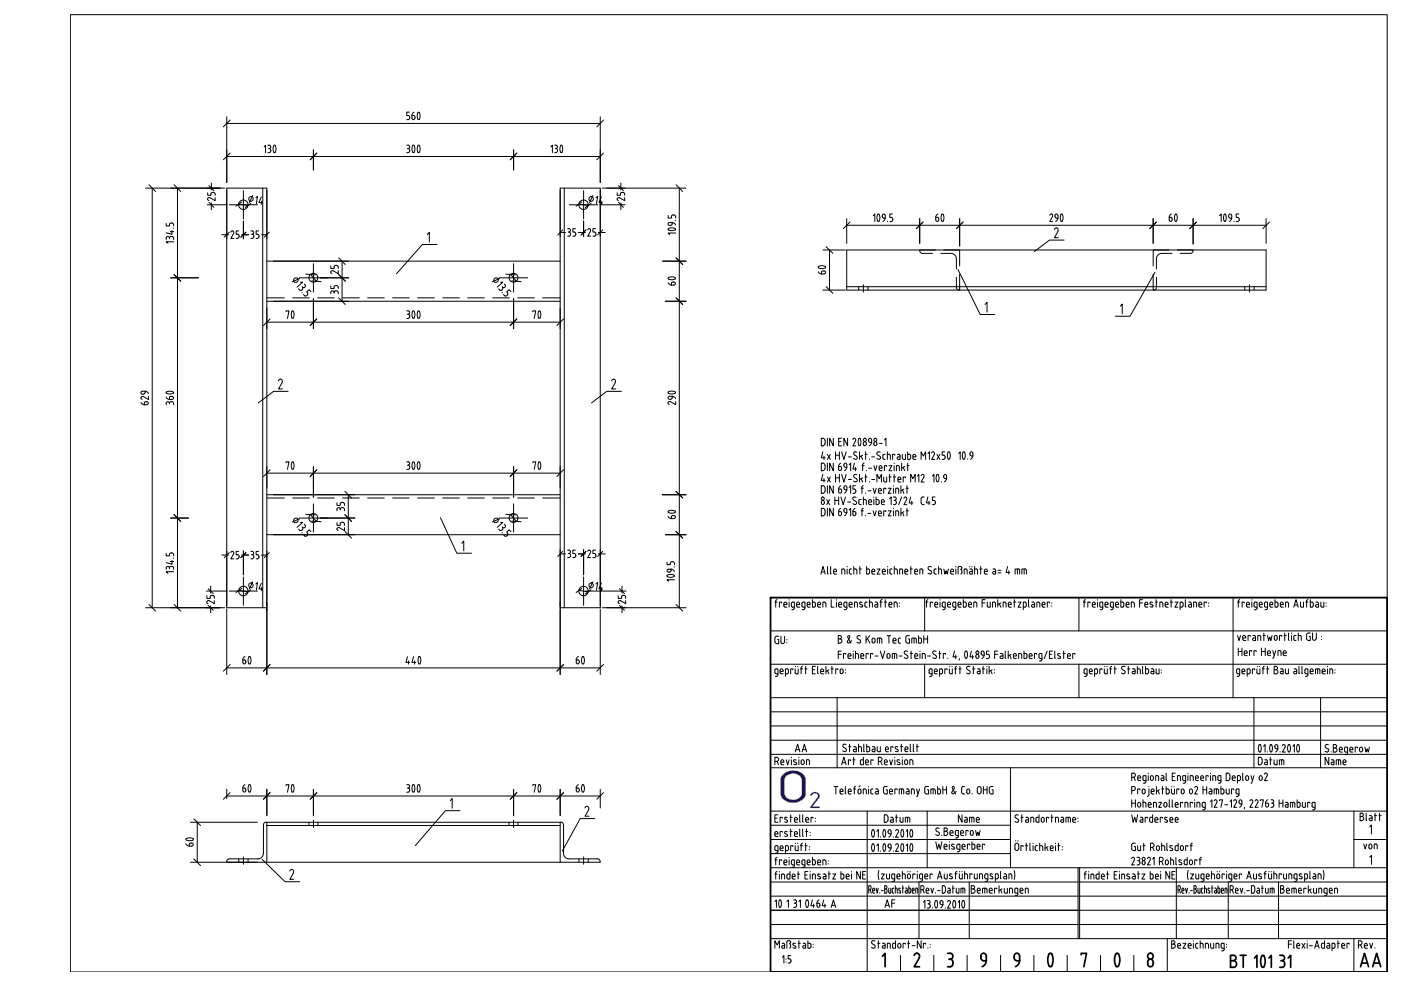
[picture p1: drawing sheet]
<svg xmlns="http://www.w3.org/2000/svg" width="420mm" height="297mm" viewBox="0 0 420 297" stroke-linecap="round" stroke-linejoin="round" font-family="sans-serif">
<!-- layer: 00_Rahmen_Schriftfeld -->
<g fill="none" stroke="#000" stroke-width=".3">
<path d="M277.3 179.1v10M323.6 179.1v10M369.8 179.1v30M231.1 189.1h184.9M231.1 199.1h184.9M277.3 199.1v10M323.6 199.1v10M231.1 217.6h184.9M231.1 213.4h184.9M231.1 209.1h184.9M251.1 209.1v21M376.1 209.1v21"/>
<path d="M396 209.1v21M231.1 226.1h184.9M231.1 221.9h184.9M231.1 230.1h184.9M250.1 235.8h1.2M250.7 235.8v2.2M251.9 237.2h.9v-.2a.44 .44 0 0 0-.3-.5 .44 .44 0 0 0-.5 .2v1.1l.8 .2M253.5 235.8v1.9l.2 .3M254.4 237.2h.9v-.2a.44 .44 0 0 0-.3-.5 .44 .44 0 0 0-.5 .2l-.1 .9 .3 .4M254.7 238h.6M256 236.5h.6M256.2 236.2v1.8"/>
<path d="M256.6 235.7l-.4 .5M257.3 237.5v-.5a.45 .45 0 0 1 .5-.5 .45 .45 0 0 1 .4 .5v.5M257.3 237.5a.45 .45 0 0 0 .5 .5 .45 .45 0 0 0 .4-.5M258 235.5l-.4 .3M259.4 236.5l.3 .2 .1 1.3M259.4 236.5h-.5v1.5M260.5 235.8h.1M260.5 236.5v1.5M261.5 236.5l-.3 .2-.1 .8 .4 .5M261.5 238h.3M261.5 236.5h.3M262.6 236.5h.4"/>
<path d="M263 236.5l.3 .2 .1 1.3-.9-.2 .1-.5 .8-.1M265.5 235.7l-.5 .4-.1 1.2 .2 .5 .4 .2M265.5 235.8h.6M265.7 236.7h.4v1.3h-.6M266.8 237.2h.9l-.1-.2a.44 .44 0 0 0-.3-.5 .44 .44 0 0 0-.5 .2v1.1l.9 .2M269 236.7v-.2h-.6v1.5M269.7 238v-1.5h1l.3 .2v1.3M270.4 236.5v1.5M271.8 236.5h.6l.2 .4v1.1h-.6M272 237.2l-.3 .4 .3 .4M272 237.2h.6M273.8 236.5l.3 .2 .1 1.3"/>
<path d="M273.8 236.5h-.5v1.5M274.9 236.5l.4 1.5M275.8 236.5l-.7 2.2h-.2M278.5 235.8l-1 .1-.2 1.4 .3 .6 .9 .1v-1.3h-.4M279.2 238v-1.5h.9l.3 .2 .1 1.3M279.8 236.5v1.5M281.2 235.8v2.2h.5l.3-.3v-1l-.8-.2M282.8 235.8v2.2M282.8 236.7h1.1M283.9 235.8v2.2M285.6 236.3a.34 .34 0 0 1 0-.5 .34 .34 0 0 1 .5 0 .34 .34 0 0 1 0 .5M285.6 236.3l1 1.7"/>
<path d="M286.2 236.3l-.7 1.1M286.8 237.2l-1 .7-.3-.2v-.3M289.3 235.8h-.7a2.07 2.07 0 0 0-.1 1.9l.8 .3M289.9 237.5a.45 .45 0 0 0 .5 .5 .45 .45 0 0 0 .4-.5M290 237.5l-.1-.5a.45 .45 0 0 1 .5-.5 .45 .45 0 0 1 .4 .5v.5M291.5 237.9v.1M293.3 235.9l.4-.1 .4 .1 .1 1.4a.57 .57 0 0 1-.5 .7 .57 .57 0 0 1-.6-.6zM294.9 236.7h1.1M294.9 235.8v2.2M296 235.8v2.2M297.8 235.8h-.8l-.3 .6 .2 1.4 .9 .2v-1.3h-.3M303 230.1v30"/>
<path d="M231.1 243.1h184.9M231.1 247.4h71.9M231.1 255.9h71.9M231.1 251.6h71.9M260.1 243.1v48.2M278.1 243.1v17M406 251.6h10M406 243.1v17M231.1 264.4h92.2M231.1 268.6h92.2M231.1 272.8h92.2M231.1 277.1h92.2"/>
<path d="M231.1 260.1h184.9M275.6 264.4v16.9M290.7 264.4v16.9M323.3 260.1v21.2M323.8 264.4h92.2M323.8 268.6h92.2M323.8 272.8h92.2M323.8 277.1h92.2M323.8 260.1v21.2M352.8 260.1v21.2M368.4 264.4v16.9M383.4 264.4v16.9"/>
<path d="M231.1 281.3h184.9M270.1 286.3v5M280 286.3v5M290 286.3v5M300.1 286.3v5M310.1 286.3v5M320.1 286.3v5M330 286.3v5M340 286.3v5M350.1 281.3v10M406 281.3v10"/>
</g>
<!-- layer: 00_Text_PapierBereich -->
<g fill="none" stroke="#000" stroke-width=".3">
<path d="M233 179.7l-.4 .5M236.7 179.7v.2M243.6 179.7v2.3l.7-.1 .2-.4M249.3 179.7v2.3h.9M250.8 179.7v.2M260.7 179.7v2.3M264.5 179.7l-.4 .5M265.5 179.7v2.3M278.3 179.7l-.5 .5v1.8M281.9 179.7v.2M288.9 179.7v2.3l.7-.1 .2-.4M295.4 179.7h-.9v2.3"/>
<path d="M299.2 179.7v2.3M304.2 179.7v2.3M308.5 179.7v2l.2 .2M325.5 179.7l-.4 .5M329.2 179.7v.2M336.1 179.7v2.3l.7-.1 .2-.4M342.7 179.7h-.9v2.3M346.7 179.7v2.3M351.2 179.7v2.3M355.5 179.7l-.1 2 .3 .2M371.8 179.7l-.4 .5v1.8M375.4 179.7v.2"/>
<path d="M382.4 179.7v2.3h.5M392.3 179.7l-.5 .5 .1 1.8M393 179.7v2.3l.6-.1 .2-.4M232.4 191.3v1.2l.6 .4M232.4 180.5h.7M232.6 180.3v1.7M233 190.7l-.5 .1-.1 .5M233 190.7h.5M233.2 191.7h.3v1.3h-.5M234.2 190.7v1.6M234.4 180.7v-.2h-.7v1.5M235.1 181.2h.9v-.2a.44 .44 0 0 0-.3-.5 .44 .44 0 0 0-.5 .2l-.1 1.1 .9 .2"/>
<path d="M235.3 190.7v1.6a.57 .57 0 0 1-.6 .6 .57 .57 0 0 1-.5-.6M236 191.7v.1M236 192.6v.1M236.7 180.5v1.5M237.3 181.6l.1-.9 .8-.2v1.8l-.4 .4M237.3 181.5l.2 .4 .7 .1M237.5 182.8h.3M238.6 199.7v.2M239.2 199.7v.2M239.8 181a.44 .44 0 0 0-.3-.5 .44 .44 0 0 0-.5 .2l-.1 1.1 .9 .2M239.8 181v.2h-.9M240.5 180.9l.2-.4h.7v1.8l-.4 .4"/>
<path d="M240.5 181.5l.2 .4 .7 .1M240.5 180.9v.7M240.6 182.8h.4M240.7 199.7l-.4 .5M241.6 199.7v2.3M242.1 181v.8l.9 .2M242.9 181a.45 .45 0 0 0-.4-.5 .45 .45 0 0 0-.5 .5M243 181v.2h-.9M243.6 180.5l.9 .2v.9M244.5 199.7h-.9v2.3h.9M245.2 199.7v2l.2 .2M245.2 181.2h.9v-.2a.44 .44 0 0 0-.3-.5 .44 .44 0 0 0-.5 .2v1.1l.8 .2"/>
<path d="M247.7 180.9l-.2-.4h-.7v1.5M247.7 180.9v1.1M247.7 199.7v2.3M249.5 199.7v2.3M250.8 180.5v1.5M251.4 190.5l.9 .2a.49 .49 0 0 1-.4 .8 .64 .64 0 0 1 .6 .6 .64 .64 0 0 1-.6 .6l-.5 .1zM251.4 191.5h.5M251.4 196.1h.9M251.5 181.2h.9v-.2a.44 .44 0 0 0-.3-.5 .44 .44 0 0 0-.5 .2v1.1l.8 .2M252.3 195.2h-.9v2.2M253.1 181.6v-.9l.9-.2v1.8l-.4 .4M253.1 181.5l.2 .4 .7 .1"/>
<path d="M253.2 182.8h.4M253.6 196.1v-.2h-.6v1.5M254.3 191.1l.9 1.7M254.3 191.1a.34 .34 0 0 1 0-.5 .34 .34 0 0 1 .5 0 .34 .34 0 0 1 0 .5M254.3 196.6h.9v-.2a.44 .44 0 0 0-.3-.5 .44 .44 0 0 0-.5 .2l-.1 .9 .3 .4M254.6 197.4h.6M254.8 191.1l-.7 1.1 .1 .5h.4l.9-.7M255.5 181a.44 .44 0 0 0-.3-.5 .44 .44 0 0 0-.5 .2v1.1l.9 .2M255.6 181v.2h-1M255.9 195.2v.1M255.9 195.9v1.5M256.6 195.2v2.2"/>
<path d="M256.6 195.9h.5M256.7 180.5l.4 .2v1.3M256.8 180.5h-.5v1.5M257 195.9l.4 .4M257.5 196.3v1.1M258 181.1l.6 .2 .1 .4-.3 .2-.6-.1M258 190.6a.56 .56 0 0 0-.8 .1 .56 .56 0 0 0 .1 .8l.6 .3a.59 .59 0 0 1 0 .9 .59 .59 0 0 1-.9-.2M258.2 196.6h.9l-.1-.2a.44 .44 0 0 0-.3-.5 .44 .44 0 0 0-.5 .2l-.1 .9 .3 .4M258.5 197.4h.6M258.6 180.6l-.7-.1v.6M259.3 181.5l.2 .4 .6 .1M259.4 180.9v.6"/>
<path d="M259.7 190.5v2.3M260.1 180.5h-.6l-.2 .4M260.2 191.4l.7 1.4M260.4 196.1v-.2h-.7v1.5M260.7 180.5h.6M260.8 190.5l-1.1 1.4M261.2 180.5l.4 .2v1.3M261.5 191.7a.45 .45 0 0 1 .5-.4 .45 .45 0 0 1 .4 .4v.6M261.5 192.3a.45 .45 0 0 0 .5 .4 .45 .45 0 0 0 .4-.4M261.5 191.8v.5M261.8 196.1v-.2h-.7v1.5M262.4 196.6h.9"/>
<path d="M262.4 180.5l.7 .2 .1 1.3-.7-.1-.2-.3 .2-.3 .7-.1M263.1 192.8v-1.5h.9l.4 .2 .1 1.3M263.8 191.3v1.5M263.9 180.5h.7M264 195.2l.7 2.2 .7-2.2M264.1 180.2v1.8M265.2 180.5h.7M266 190.5h1.1M266.2 195.9a.45 .45 0 0 1 .7 .5v.5a.44 .44 0 0 1-.3 .4 .44 .44 0 0 1-.5-.2l-.1-.7zM266.6 181.2h.9v-.2a.44 .44 0 0 0-.3-.5 .44 .44 0 0 0-.6 .2v1.1l.9 .2M266.6 190.5v2.3M267.8 192h.9v-.3a.44 .44 0 0 0-.3-.4 .44 .44 0 0 0-.5 .2l-.1 .9 .3 .3"/>
<path d="M268.2 192.8h.5M268.3 195.9v1.5M268.5 195.9l.4 .4M268.5 195.9h-.9v1.5M269 196.3v1.1M269 180.9l-.2-.4h-.6v1.5M269.1 180.9v1.1M269.4 192.3l.4 .5M269.4 191.7v.7M269.6 196.6h.9M269.8 180.7v.1M269.8 181.6v.1"/>
<path d="M269.8 191.3l-.4 .4M269.8 192.8h.3M269.8 191.3h.3M271.5 196.1l.6 .3a.58 .58 0 0 1-.1 1 .58 .58 0 0 1-.8-.3M272.2 195.2a.56 .56 0 0 0-.8 0 .56 .56 0 0 0 0 .8M272.8 190.5l-1 .2-.2 1.4 .4 .6 .8 .1v-1.3h-.4M273 195.9h.7M273.2 195.2v2.2M273.4 192.8v-1.5h1l.3 .2 .1 1.3M274.1 191.3v1.5M274.3 196.6h.9v-.2a.44 .44 0 0 0-.3-.5 .44 .44 0 0 0-.5 .2l-.1 .9 .4 .4M274.7 197.4h.5"/>
<path d="M275.5 190.5v2.3l.7-.1 .2-.4M275.5 191.3l.8 .2 .1 .9M275.9 195.2v.1M275.9 195.9v1.5M277 191.5h1.2M277 190.5v2.3M277.1 195.9l.4 .4M277.1 195.9h-.5v1.5M277.5 196.3v1.1M277.6 180.5h.7M278.2 190.5v2.3M278.2 196.6h.9"/>
<path d="M279.7 180.7v-.2h-.7v1.5M280 196.1l.6 .3a.58 .58 0 0 1 0 1 .58 .58 0 0 1-.9-.3M280.3 181.2h.9v-.2a.44 .44 0 0 0-.3-.5 .44 .44 0 0 0-.5 .2l-.1 .9 .4 .3M280.7 182h.5M280.7 195.2a.56 .56 0 0 0-.8 0 .56 .56 0 0 0 .1 .8M281.5 195.9h.7M281.8 195.2v2.2M281.9 180.5v1.5M282.5 181.5l.2 .4 .8 .1M282.6 181.6v-.9l.9-.2v1.8l-.4 .4M282.7 182.8h.4M283.6 196.1v-.2h-.7v1.5"/>
<path d="M284.2 181.2h.8v-.2a.44 .44 0 0 0-.3-.5 .44 .44 0 0 0-.5 .2v.9l.3 .3M284.2 197.3v.1M284.5 182h.5M284.8 199.7v.2M285.5 199.7v.2M285.7 181.5l.4 .5M285.8 182.8h.4M286.1 180.5l-.3 .2-.1 .9M286.1 180.5h.6l-.1 1.8-.4 .4M286.1 182h.6M286.3 195.2l-.5 1.7h1.1M286.6 196.4v1"/>
<path d="M286.9 199.7l-.4 .5M287.3 181.2h.9v-.2a.44 .44 0 0 0-.3-.5 .44 .44 0 0 0-.6 .2l.1 1.1 .8 .2M287.7 197.4l-.1 .5M287.9 199.7v2.3M288.9 180.5l.8 .2 .1 .9M289.5 195.2l.1-.1a1.36 1.36 0 0 1 .2 2.2 1.37 1.37 0 0 1-.3-2.1zM290.3 199.7l-.4 .4 .2 .5M290.3 199.7l.6 .1M290.5 181.2h.9v-.2a.44 .44 0 0 0-.4-.5 .44 .44 0 0 0-.5 .2v.9l.3 .3M290.8 182h.6M291.3 195.2l-.4 1.7h1.1M291.6 196.4v1"/>
<path d="M291.9 199.7v2.3M292 182v-1.5l.9 .2 .1 1.3M292.7 196.6v.3a.45 .45 0 0 0 .4 .5 .45 .45 0 0 0 .5-.5M293.6 196.6a.45 .45 0 0 0-.5-.5 .45 .45 0 0 0-.4 .5M293.6 196.6v.3M294.2 195.9l.5 .4M294.3 195.6v.3M294.5 180.7h.9M294.8 199.7v2.3M295.1 196.3l-.2 .7-.5 .4M295.1 195.6a.45 .45 0 0 0-.4-.5 .45 .45 0 0 0-.5 .5M295.2 195.6v.7l-.5 .1"/>
<path d="M295.8 197.4h.5M296 199.7v.2M296.1 180.5v1.1M296.6 195.2h-.8v.9l.7 .1 .2 .4M296.6 199.7v2.3M296.7 196.6v.5l-.4 .3M297 180.5v1.5l-.7-.1-.2-.4M297.7 182v-1.5l.8 .2v1.3M298.3 196.1h.9M299.2 195.2h-.9v2.2M299.7 181l.5 1M300 195.9h.6l.2 .4"/>
<path d="M300.2 180.7l-1 .5M300.2 196.6l-.3 .4 .3 .4M300.2 196.6h.6M300.8 196.3v1.1h-.6M301.3 180.5l.3 .2 .1 1.3M301.3 180.5h-.5v1.5M301.4 197.1l.3 .3M301.5 195.2v1.9M302.4 195.2v2.2M302.4 181.2h.9l-.1-.2a.44 .44 0 0 0-.3-.5 .44 .44 0 0 0-.5 .2v1.1l.9 .2M302.8 196.4l.4 1M303.2 196.1l-.8 .5"/>
<path d="M303.9 196.6h.9v-.2a.44 .44 0 0 0-.3-.5 .44 .44 0 0 0-.5 .2l-.1 .9 .3 .4M304 180.5h.6M304.3 197.4h.5M305.3 180.5h.9l-.9 1.5h.9M306.4 196.3l-.2-.4h-.7v1.5M306.4 196.3v1.1M307.1 195.2v2.2h.5M307.1 195.9h.7l.2 .4M307.8 181.6l-.1-.9-.8-.2v2.3M307.8 181.5l-.2 .4-.7 .1M308 196.9l-.4 .5M308 196.3v.6"/>
<path d="M308.7 196.4v.8l.3 .2M309 197.4h.6M309.5 180.5h.4M309.5 196.4a.45 .45 0 0 0-.4-.5 .45 .45 0 0 0-.5 .5M309.6 196.4v.2h-.9M309.8 180.5l.4 .2 .1 1.3-.9-.2 .1-.5 .8-.1M310.9 196.1v-.2h-.7v1.5M311 182v-1.5l.8 .2v1.3M311.5 196.3l.2-.4h.8v1.8l-.4 .4M311.5 196.9l.4 .5M311.6 196.3v.6M311.7 198.1h.4"/>
<path d="M312 197.4h.5M312.5 181.2h.9v-.2a.44 .44 0 0 0-.3-.5 .44 .44 0 0 0-.5 .2v1.1l.8 .2M314 195.2l-.8 2.2M314.7 196.1h.7M314.8 180.7v-.2h-.7v1.5M315.4 180.7v.1M315.4 181.6v.1M315.7 195.2h-1v2.2h1M316.3 197.1l.2 .3M316.3 195.2v1.9M317.3 196.5l.6 .3M317.9 196.8l.1 .5-.8-.1"/>
<path d="M318 196l-.7-.1v.6M318.8 195.9h.7M319 195.1v2.3M320.1 196.6h.9v-.2a.44 .44 0 0 0-.3-.5 .44 .44 0 0 0-.5 .2l-.1 .9 .4 .4M320.5 197.4h.5M322.4 196.1v-.2h-.7v1.5M324.9 180.5h.7M325.1 180.3v1.7M326.9 180.7v-.2h-.7v1.5M327.6 181.2h.9v-.2a.44 .44 0 0 0-.3-.5 .44 .44 0 0 0-.5 .2l-.1 1.1 .9 .2M329.2 180.5v1.5M329.8 181.5l.2 .4 .7 .1"/>
<path d="M329.8 181.6v-.9l.9-.2v1.8l-.4 .4M330 182.8h.3M331.3 199.7v.2M331.7 182h.6M332 199.7v.2M332.3 181a.44 .44 0 0 0-.3-.5 .44 .44 0 0 0-.5 .2l-.1 .9 .3 .3M332.3 181v.2h-.9M333 181.5l.4 .5M333 180.9v.7M333.1 182.8h.4M333.4 180.5l-.4 .4M333.4 180.5h.5v1.8l-.4 .4"/>
<path d="M333.4 182h.5M333.4 199.7l-.4 .5M334.3 199.7v2.3M334.6 181.2h.9l-.1-.2a.44 .44 0 0 0-.3-.5 .44 .44 0 0 0-.5 .2v1.1l.9 .2M336.1 180.5l.9 .2v.9M336.8 199.7l-.4 .4 .2 .5M336.8 199.7l.6 .1M337.7 181.2h.9v-.2a.44 .44 0 0 0-.3-.5 .44 .44 0 0 0-.5 .2v1.1l.8 .2M338.4 199.7v2.3M340.2 180.9l-.2-.4h-.7v1.5M340.2 180.9v1.1M341.1 199.7v2.3"/>
<path d="M341.8 180.7h.9M342.7 199.7l-.1 2 .3 .2M343.3 181.2h.9v-.2a.44 .44 0 0 0-.3-.5 .44 .44 0 0 0-.5 .2v1.1l.8 .2M343.5 199.7v2.3l.7-.1 .2-.4M345.7 180.6l-.5-.1-.3 .2 .1 .4 .8 .4-.1 .4-.8-.1M346.5 180.5h.6M348.7 180.9l-.2-.4h-.7v1.5M348.8 180.9v1.1M349.4 181l.1 .8 .8 .2M350.3 181a.45 .45 0 0 0-.5-.5 .45 .45 0 0 0-.4 .5M350.3 181v.2h-.9M351 180.5h.7"/>
<path d="M352.4 180.5h.8l-.8 1.5h.8M353.9 182l.9-.3v-.8l-.2-.4h-.7v2.2M356.5 180.5h.6l.2 .4M357.3 180.9v1.1l-.9-.2 .1-.5 .8-.1M358.5 180.5l.3 .2 .1 1.3M358.5 180.5h-.5v1.5M359.5 181a.45 .45 0 0 1 .5-.5 .45 .45 0 0 1 .4 .5v.2h-.8M359.6 181v.8l.8 .2M361.8 180.7v-.2h-.7v1.5M362.5 180.7v.1M362.5 181.6v.1M371.2 190.5l.4 1.5 .4-1.5"/>
<path d="M371.2 180.5h.6M371.4 194.3v2.2M371.4 195.3h1.1M372.5 194.3v2.2M372.7 191.6l.3 .3M372.7 191.2h.9v-.3a.45 .45 0 0 0-.5-.4 .45 .45 0 0 0-.4 .4v.7M373.1 192h.5M373.1 180.7v-.2h-.6v1.5M373.1 195.8h.9v-.3a.44 .44 0 0 0-.3-.4 .44 .44 0 0 0-.5 .2l-.1 .8 .4 .4M373.5 196.5h.5M373.8 181.2h.9v-.2a.44 .44 0 0 0-.3-.5 .44 .44 0 0 0-.5 .2v1.1l.8 .2M375 190.8v-.3h-.7v1.5"/>
<path d="M375.4 195.3v-.3h-.7v1.5M375.4 180.5v1.5M375.8 190.5h.3M376 191.2l-.4 .4 .4 .3M376 191.2h.5M376.1 181.5l.2 .4 .7 .1M376.1 181.6v-.9l.9-.2v1.8l-.4 .4M376.1 190.5l.4 .4M376.2 182.8h.4M376.5 190.9v1.1h-.5M376.7 195.3v-.3h-.6v1.5M377.1 199.7v.2"/>
<path d="M377.7 181.2h.9l-.1-.2a.44 .44 0 0 0-.3-.5 .44 .44 0 0 0-.5 .2v1.1l.9 .2M377.7 190.5l.4 .4M377.7 190.5h-.5v1.5M377.8 199.7v.2M378.1 190.9v1.1M378.3 195.3h1.1M378.3 194.3v2.2M378.8 190.5h.6M379 189.7v2.3M379.2 199.7l-.5 .5M379.2 181.5l.2 .4 .7 .1M379.2 181.6v-.9l.9-.2v1.8l-.4 .4"/>
<path d="M379.4 182.8h.3M379.4 194.3v2.2M380.1 199.7v2.3M380.1 190.5l.4 1.5 .3-1 .3 1 .4-1.5M380.1 195.8h.9v-.3a.44 .44 0 0 0-.3-.4 .44 .44 0 0 0-.5 .2l-.1 .8 .3 .4M380.5 196.5h.5M380.8 181.2h.9v-.2a.44 .44 0 0 0-.3-.5 .44 .44 0 0 0-.5 .2l-.1 .9 .3 .3M381.1 182h.6M381.7 195l.5 1.5M382.1 199.7l1 .3a.49 .49 0 0 1-.4 .7 .64 .64 0 0 1 .6 .6 .64 .64 0 0 1-.6 .7h-.6zM382.4 180.5h.5M382.4 190.5a.45 .45 0 0 1 .6 .4v.6a.45 .45 0 0 1-.4 .4 .45 .45 0 0 1-.4-.4z"/>
<path d="M382.6 195l-.7 2.3h-.2M382.9 180.5l.3 .2 .1 .9M383.3 181.5l-.4 .5M383.7 195l.4 .2 .1 1.3M383.8 195h-.5v1.5M384 181.2h.9l-.1-.2a.44 .44 0 0 0-.3-.5 .44 .44 0 0 0-.5 .2v1.1l.9 .2M384.4 190.8v-.3h-.7v1.5M384.8 195.8h1l-.1-.3a.44 .44 0 0 0-.3-.4 .44 .44 0 0 0-.5 .2l-.1 .8 .3 .4M385.1 190.5h.7M385.2 196.5h.6M385.3 189.7v2.3M385.5 182v-1.5l.9 .2v1.3"/>
<path d="M386.4 189.7v2l.2 .2M387.3 189.7v.2M387.3 190.5v1.5M388 190.9l.1 .9 .3 .2M388 182l.7-2.3 .7 2.3M388.2 181.4h.9M388.4 190.5l-.4 .4M388.4 192h.3M388.4 190.5h.3M389.4 190.5h.5M389.4 189.7v2.3M389.6 199.7v2"/>
<path d="M389.8 190.5l.4 .4M390 180.5v1.1M390.2 190.9v1.1M390.5 199.7v2M390.9 180.5v1.5l-.7-.1-.2-.4M391.6 180.5h.7M392.6 190.8h.4v1.2h-.6M393 189.7l-.8 .1-.3 .3v1.5l.5 .3M393 180.5l.8 .2v.9M393.6 189.7v1.6a.57 .57 0 0 0 .6 .6 .57 .57 0 0 0 .5-.6l.1-1.6M394.6 180.5h.6l.2 .4v1.1h-.5M394.8 181.2l-.3 .4 .3 .3"/>
<path d="M394.9 181.2h.5M396.1 181.5l.4 .5M396.1 180.5v1.1M396.3 190.8h.1M396.3 191.6v.1M397 180.5v1.5h-.5M397.7 180.7v.1M397.7 181.6v.1M398.1 199.7v.2M232.4 200.9l.2-.4h.7v1.8M232.4 200.9v.9l.9 .2M233.3 202.3l-.2 .4h-.6"/>
<path d="M234.3 202h.6M234.8 201a.44 .44 0 0 0-.3-.5 .44 .44 0 0 0-.5 .2l-.1 .9 .4 .3M234.9 201v.3h-1M235.6 202h.5M236 200.4l.4 .5M236.1 200.5h-.5v2.2M236.4 200.9v.9l-.4 .2M237.8 200.7v-.2h-.7v1.5M238.5 200.5v1M239.4 200.5v1.5l-.8-.1-.2-.4M240 200.5h.7M240.3 200.2v1.8"/>
<path d="M241.4 200.5h.7M243.6 200.7h.7M246.4 202h.6M247 201a.44 .44 0 0 0-.3-.5 .44 .44 0 0 0-.5 .2l-.1 .9 .3 .3M247 201v.3h-.9M248.1 201l.5 1M248.6 200.7l-.9 .6M249.3 200.5h.7M251.3 200.7v-.2h-.7v1.5M251.9 201.4a.45 .45 0 0 0 .5 .5 .45 .45 0 0 0 .4-.5M252 201v.5M252.8 201a.45 .45 0 0 0-.4-.5 .45 .45 0 0 0-.5 .5"/>
<path d="M252.9 201v.5M253.5 200.7v.2M253.5 201.6v.1M278.6 201.5l.4 .5M278.7 200.9v.6M279 200.4l-.4 .5M279 200.5h.5v1.8l-.2 .4h-.6M279 202h.5M280.2 201.3h.9v-.3a.44 .44 0 0 0-.3-.5 .44 .44 0 0 0-.5 .2l-.1 .9 .3 .3M280.6 202h.5M282.7 200.9l-.2-.4h-.7v2.2M282.7 200.9l-.1 .9-.8 .2"/>
<path d="M284 200.7v-.2h-.6v1.5M284.7 200.5l.1 1.3 .3 .2h.5v-1.5M286.3 200.5h.6M286.5 200.2v1.8M287.6 200.5h.7M289.9 201.7l.7 .3M290.1 200.7l.9 .6-.1 .4-.4 .2M291.7 200.5h.7M293.2 200.5h.5l.2 .4M293.9 200.9v1.1h-.5M293.9 201.3l-.8 .1v.4l.3 .1M294.6 200.5h.7"/>
<path d="M296 200.5v1.5M297.1 201l.4 1M297.5 200.7l-.9 .6M298.2 200.7v.2M298.2 201.6v.1M325.1 201.5l.4 .5M325.1 200.9v.6M325.5 200.4l-.4 .5M325.5 200.5h.5v1.8l-.2 .4h-.6M325.5 202h.5M326.7 201.3h.9l-.1-.3a.44 .44 0 0 0-.3-.5 .44 .44 0 0 0-.5 .2v1.1l.3 .1M327 202h.6"/>
<path d="M329.2 200.9l-.2-.4h-.7v2.2M329.2 200.9l-.1 .9-.8 .2M330.5 200.7v-.2h-.7v1.5M331.2 200.5l-.1 1 .4 .5h.6v-1.5M332.8 200.5h.6M333 200.2v1.8M334.1 200.5h.7M336.3 201.7l.7 .3M336.6 200.7l.8 .6v.4l-.4 .2M338.2 200.5h.7M339.6 200.5h.6l.2 .4M340.4 200.9v1.1h-.5"/>
<path d="M340.4 201.3l-.8 .1v.4l.2 .1M341.1 200.5h.7l.2 .4M342 200.9v1.1M343.5 200.5h.7l.2 .4M344.5 200.9v.6M345.2 200.5h.6l.2 .4M345.4 201.2l-.3 .4 .3 .3M345.5 201.3h.5M346 200.9v1.1h-.5M346.7 201.5l.4 .5M346.7 200.5v1M347.6 200.5v1.5h-.5"/>
<path d="M348.3 200.7v.2M348.3 201.6v.1M370.9 200.9l.2-.4h.7v1.8M370.9 200.9v.9l.9 .2M371.7 202.3l-.2 .4h-.5M372.5 201v.8l.3 .1M372.8 202h.6M373.3 201a.45 .45 0 0 0-.4-.5 .45 .45 0 0 0-.5 .5M373.4 201v.3h-.9M374 202h.5M374.5 200.4l.4 .5M374.5 200.5h-.5v2.2"/>
<path d="M374.9 200.9v.9l-.4 .2M376.3 200.7v-.2h-.7v1.5M376.9 201.5l.4 .5M377 200.5v1M377.8 200.5v1.5h-.5M378.5 200.5h.7M378.8 200.2v1.8M379.9 200.5h.6M382.1 200.7h.6M384 200.5h.4M384.4 200.4l.4 .5M384.8 200.9v1.1h-.5"/>
<path d="M384.8 201.3l-.8 .1v.4l.3 .1M385.5 200.5v1M386.4 200.5v1.5l-.7-.1-.2-.4M388.1 200.5h.5l.2 .4M388.9 200.9v1.1h-.6M388.9 201.3h-.8l-.1 .5 .3 .1M389.5 201.7l.3 .2M390.4 201.7l.2 .2M391.3 201.5l.4 .5M391.3 200.9v.6M391.7 200.4l-.4 .5M391.7 200.5h.5v1.8l-.2 .4h-.5"/>
<path d="M391.7 202h.5M393.2 202h.6M393.8 201a.44 .44 0 0 0-.3-.5 .44 .44 0 0 0-.5 .2l-.1 .9 .3 .3M393.8 201v.3h-.9M395.2 200.5v1.5M395.8 200.9l-.2-.4h-1.1v1.5M395.8 200.9v1.1M396.8 202h.6M397.4 201a.44 .44 0 0 0-.3-.5 .44 .44 0 0 0-.5 .2l-.1 .9 .3 .3M397.4 201v.3h-.9M398.1 200.5v1.5M399.6 200.9l-.2-.4h-.6v1.5"/>
<path d="M399.7 200.9v1.1M400.4 200.7v.2M400.4 201.6v.1M232.4 228.2h.6a.62 .62 0 0 0 .5-.6 .62 .62 0 0 0-.5-.6h-.6v2.2M233.1 228.2l.4 1M234.2 228.2v.8l.9 .2M235 228.2a.45 .45 0 0 0-.4-.5 .45 .45 0 0 0-.4 .5M235.1 228.2v.3h-.9M235.8 227.8l.4 1.4 .5-1.4M237.3 227v.1M237.3 227.8v1.4M238.5 225.3l.7-2.2 .7 2.2"/>
<path d="M238.7 224.7h1M238.7 228.6l.1 .5h-.8M238.8 227.8l-.5-.1-.3 .2 .1 .4 .7 .3M239.6 227v.1M239.6 227.7v1.5M240.3 228.7a.45 .45 0 0 0 .4 .5 .45 .45 0 0 0 .4-.5M240.6 225.3l.6-2.2 .7 2.2M240.8 224.7h.9M241.1 228.2a.45 .45 0 0 0-.4-.5 .45 .45 0 0 0-.4 .5v.5M241.2 228.2v.5M242.4 227.7l.3 .2 .1 1.3M242.4 227.7h-.5v1.5"/>
<path d="M252.4 229.2l.7-2.2 .7 2.2M252.6 228.6h.9M253 224l.6 .4M253.6 224.4a.58 .58 0 0 1 0 .9 .58 .58 0 0 1-.9-.3M253.7 223.2a.55 .55 0 0 0-.8 0 .55 .55 0 0 0 .1 .8M254.5 223.8h.7M254.8 223.1v2.2M255.1 228v-.2h-.7v1.4M255.7 227.8h.7M256 227v2.2M256 223.8h.4M256.4 223.8l.3 .2 .1 1.3h-.6"/>
<path d="M256.8 224.6l-.9 .2v.3l.3 .2M257.5 223.1v2.2M257.5 223.8h.5M257.9 223.8l.4 .2 .1 1.3M258 228.8l.4 .4M258 228.2v.6M258.4 227.7l-.4 .5M258.4 227.8h.5M258.9 227v2.2h-.5M259.1 223.1l-.1 2 .2 .2M259.6 228.2a.45 .45 0 0 1 .4-.5 .45 .45 0 0 1 .4 .5l.1 .3h-.9M259.6 228.2v.8l.9 .2"/>
<path d="M259.9 223.1v2.2h.5M259.9 223.8l.9 .2v1.1l-.4 .2M261.6 223.8h.4M261.8 228v-.2h-.6v1.4M262 223.8l.3 .2 .1 1.3h-.6M262.4 224.6l-.8 .2v.3l.2 .2M263.1 223.8v1.3l.4 .2M263.4 228.2h.6M263.9 227a.62 .62 0 0 1 .6 .6 .62 .62 0 0 1-.6 .6M264 227h-.6v2.2M264 223.8v1.5h-.5M264.1 228.2l.5 1"/>
<path d="M265.2 228.2a.45 .45 0 0 1 .4-.5 .45 .45 0 0 1 .5 .5v.3h-.9M265.2 228.2l.1 .8 .8 .2M265.9 225.3h.6M266.4 224.3a.44 .44 0 0 0-.3-.5 .44 .44 0 0 0-.5 .3v1l.3 .2M266.5 224.3v.3h-.9M266.8 227.8l.4 1.4 .5-1.4M267.8 224.1v-.3h-.7v1.5M268.4 227v.1M268.4 227.8v1.4M268.6 224.4l.6 .3 .2 .4-.3 .2-.6-.1M268.7 223.8l-.2 .2 .1 .4M268.8 223.8l.5 .1"/>
<path d="M269 229.1l.6 .1M269.8 228.6l.1 .3-.2 .3M269.8 227.8l-.5-.1-.3 .2 .1 .4 .7 .3M270.1 223.8h.6M270.3 223.1v2.2M270.6 227v.1M270.6 227.7v1.5M271.3 228.7a.45 .45 0 0 0 .4 .5 .45 .45 0 0 0 .5-.5M271.4 224.6h.9v-.3a.44 .44 0 0 0-.3-.5 .44 .44 0 0 0-.5 .3l-.1 .8 .3 .4M271.8 225.3h.5M272.2 228.2a.45 .45 0 0 0-.5-.5 .45 .45 0 0 0-.4 .5v.5M272.2 228.2v.5"/>
<path d="M273 223.1v2l.2 .2M273.7 228.2l-.2-.4-.6-.1v1.5M273.8 228.2v1M273.9 223.1v2l.2 .2M274.8 223.8h.7M275 223.1v2.2M377.7 223.2a1.43 1.43 0 0 1 .2 2.2 1.39 1.39 0 0 1-.2-2.2zM377.9 226.9l.4 .3 .2 .4M377.9 227h-.5v2.2h.7l.4-.7M378.5 227.7v.9M378.9 223.7l.5-.5v2.2M379.3 227.8h.4"/>
<path d="M379.7 227.7l.3 .2 .1 1.3-.9-.2 .2-.5h.7M380.1 225.3v.1M380.8 227.8h.6M380.9 223.3l.1-.1a1.43 1.43 0 0 1 .3 2.2l-.4-.1M381 227v2.2M381 223.3l-.2 .8 .2 1.2M382.1 228.8l.4 .4M382.1 227.8v1M382.3 223.7l.1 .5 .4 .2M382.8 224.5h.4M383 227.8v1.4h-.5M383.2 224.3l-.2 .7-.5 .4"/>
<path d="M383.2 223.7a.45 .45 0 0 0-.4-.5 .45 .45 0 0 0-.5 .5M383.2 223.7v.7M383.9 225.3v.1M384.4 227.8v1.4M384.6 227.7l.4 .2v1.3M384.7 227.8h-1v1.4M385 223.2l.4 .2v.5M385 223.1l-.4 .4M385.4 223.9l-.8 1.5h.9M386.5 223.2a1.43 1.43 0 0 1 .2 2.2 1.39 1.39 0 0 1-.2-2.2zM387.7 223.7l.5-.5v2.2M389.2 223.2a1.43 1.43 0 0 1 .2 2.2 1.39 1.39 0 0 1-.2-2.2z"/>
<path d="M397.4 225.2l.6 .2M397.7 224.2l.8 .6-.1 .4-.3 .2M397.8 223.1l.6 .2M397.8 223.2l-.4 .4 .2 .5M398.5 227v2.2l-1.1-2.2v2.2M399.2 225.3v.1M399.3 227.8h.4M399.5 228.5l-.3 .3 .3 .4M399.5 228.5h.6M399.7 227.7l.3 .2 .1 1.3h-.6M399.9 223.2l.9 .2a.49 .49 0 0 1-.4 .8 .64 .64 0 0 1 .6 .6 .64 .64 0 0 1-.6 .6h-.5zM399.9 224.2h.5"/>
<path d="M401.4 227.8v1.4M401.7 225l.3 .4M401.7 224.5v.5M401.7 227.7l.3 .2 .1 1.3M401.7 227.8h-1v1.4M402 225.4h.6M402.6 224.4a.45 .45 0 0 0-.5-.5 .45 .45 0 0 0-.4 .5M402.6 224.5v.2h-.9M402.8 228.5h.9v-.3a.44 .44 0 0 0-.4-.5 .44 .44 0 0 0-.5 .3v.8l.3 .4M403.1 229.2h.6M403.2 224.4l.1 .8 .8 .2M403.6 223.9l-.4 .4"/>
<path d="M403.6 223.9h.5v1.8l-.2 .4-.5 .1M404.8 225l.3 .4M404.8 224.5v.5M405.1 225.4h.6M405.7 224.4a.45 .45 0 0 0-.5-.5 .45 .45 0 0 0-.4 .5M405.7 224.5v.2h-.9M407.1 224.2v-.3h-.7v1.5M407.7 224.5v.4a.45 .45 0 0 0 .5 .5 .45 .45 0 0 0 .4-.5M408.6 224.4a.45 .45 0 0 0-.4-.5 .45 .45 0 0 0-.5 .5M408.7 224.5v.4M409.3 223.9l.4 1.5 .3-.9 .4 .9 .3-1.5M232.4 249.7l.1 .9 .8 .1"/>
<path d="M232.4 253.9v.9l.9 .2M232.4 245.2h.7M232.4 257.7h.7M232.6 257.5v1.7M232.8 253.4l-.4 .5M232.8 253.5h.5v1.8M233 257l-.4 .5M233.3 249.7a.45 .45 0 0 0-.5-.5 .45 .45 0 0 0-.4 .5M233.3 255.3l-.2 .4h-.6M233.3 244.2h-.9v2.3h.9M233.3 249.7v.3h-.9M233.9 254.6l.4 .3"/>
<path d="M234.3 255h.6M234.4 258v-.3h-.7v1.5M234.6 245.2v-.2h-.7v1.5M234.6 249.5v-.3h-.7v1.5M234.8 254a.45 .45 0 0 0-.4-.5 .45 .45 0 0 0-.5 .5v.6M234.9 254v.3h-1M235.1 258.8l.3 .4M235.1 258.5h.9v-.3a.45 .45 0 0 0-.5-.5 .45 .45 0 0 0-.4 .5v.7M235.3 246.3l.6 .2M235.3 250.6l.6 .1M235.4 259.2h.6M235.6 255h.5"/>
<path d="M236 245.9l.2 .3-.3 .3M236 250.1l.2 .4-.3 .2M236 253.4l.4 .5M236.1 253.5h-.5v2.2M236.1 245.1l-.5-.2-.3 .3 .1 .3 .7 .4M236.1 249.3l-.5-.1-.3 .2 .1 .4 .7 .3M236.4 253.9v.9l-.4 .2M236.7 257v.1M236.7 257.7v1.5M236.9 245h.7M236.9 249.2h.7M237.1 244.2v2.3"/>
<path d="M237.1 248.5v2.2M237.3 258.2l.2-.4 .7-.1v1.8M237.3 258.8l.4 .4M237.3 258.2v.6M237.8 259.2h.4M237.8 253.7v-.2h-.7v1.5M238.2 259.5l-.2 .4-.5 .1M238.3 245.5l.1 .9 .8 .1M238.3 249.7v.8l.9 .2M238.5 253.5v1.1M238.6 252.7v.2M238.9 258.8l.3 .4"/>
<path d="M239.1 245.5a.45 .45 0 0 0-.4-.5 .45 .45 0 0 0-.5 .5M239.1 249.7a.45 .45 0 0 0-.4-.5 .45 .45 0 0 0-.5 .5M239.2 245.5v.2h-.9M239.2 249.7v.3h-.9M239.2 259.2h.6M239.2 252.7v.2M239.4 253.5v1.5l-.8-.1-.2-.4M239.8 246.2l.2 .2M239.8 250.5l.2 .2M239.8 258.2a.45 .45 0 0 0-.5-.5 .45 .45 0 0 0-.4 .5v.7M239.8 258.2v.3h-.9M239.8 244.2v2"/>
<path d="M239.8 248.5v2M240 253.5h.7M240.3 253.2v1.8M240.5 258.2l.2-.4 .7-.1v1.8M240.5 258.8l.4 .4M240.5 258.2v.6M240.6 260h.4M240.7 246.2l.2 .2M240.7 250.5l.2 .2M240.7 252.7l-.4 .5M240.7 244.2v2M240.7 248.5v2"/>
<path d="M240.9 259.2h.5M241.4 259.5l-.4 .5M241.4 253.5h.7M241.6 252.7v2.3M241.6 249.2h.7M241.9 248.5v2.2M242.1 258.8l.3 .4M242.1 258.2v.7M242.4 259.2h.6M242.5 245.5a.44 .44 0 0 0-.3-.5 .44 .44 0 0 0-.5 .2v1l.8 .3M242.5 245.5v.2h-.9M242.8 253.7v.2"/>
<path d="M242.8 254.6v.1M242.9 258.2a.45 .45 0 0 0-.4-.5 .45 .45 0 0 0-.5 .5M243 258.2v.3h-.9M243 249.5v.1M243 250.4v.1M243.6 257v2.2h.6M243.6 257.7l.7 .1 .2 .4M243.9 245.2v-.2h-.7v1.5M244.5 258.8l-.4 .4M244.5 245.2v.2M244.5 246.1v.1M244.5 258.2v.6"/>
<path d="M245.2 258.8l.3 .4M245.2 258.5h.9v-.3a.45 .45 0 0 0-.4-.5 .45 .45 0 0 0-.5 .5v.7M245.5 259.2h.6M247.7 258.2l-.2-.4-.7-.1v1.5M247.7 258.2v1M248.4 258v.1M248.4 258.9v.1M265.2 244.2l.7 .1 .3 .3v1.4l-.3 .4-.7 .1zM267.1 245h.4M267.5 244.9l.3 .3 .1 1.3-.9-.2 .1-.5 .8-.1M268.6 245h.7M268.8 244.2v2.3"/>
<path d="M269.9 245v1M270.8 245v1.5l-.7-.1-.2-.4M272.2 245v1.5M272.4 244.9l.4 .3 .1 1.3M272.4 245h-.9v1.5M280.6 252.3l.5 2.3 .5-1.5 .4 1.5 .5-2.3M280.9 249.1l.6 .4M281.5 249.5a.58 .58 0 0 1 0 .9 .58 .58 0 0 1-.9-.2M281.7 248.3a.56 .56 0 0 0-.9 0 .56 .56 0 0 0 .1 .8M282.5 250.3v.1M283.1 248.2l1 .2a.49 .49 0 0 1-.4 .7 .64 .64 0 0 1 .5 .7 .64 .64 0 0 1-.5 .6h-.6zM283.1 253.5l.1 .8 .8 .3"/>
<path d="M283.1 249.2h.6M284 253.5a.45 .45 0 0 0-.5-.5 .45 .45 0 0 0-.4 .5M284 253.5v.3h-.9M284.7 252.3v.1M284.7 253.1v1.5M285.3 250.4h.5M285.4 254.4l.6 .1M285.8 249.4a.44 .44 0 0 0-.3-.5 .44 .44 0 0 0-.5 .3l-.1 .8 .3 .4M285.8 249.4v.3h-.9M286.1 253.9l.2 .4-.3 .3M286.2 253.2l-.5-.2-.3 .3 .1 .3 .6 .4M286.5 250l.4 .4"/>
<path d="M286.5 249.3v.7M286.9 248.9l-.4 .4M286.9 248.9h.5v1.8l-.2 .4-.6 .1M286.9 250.4h.5M286.9 254.1l.1-.9 .9-.2v1.8M286.9 254.1l.2 .4 .8 .1M287.8 254.8l-.2 .4-.5 .1M288.1 249.4a.45 .45 0 0 1 .4-.5 .45 .45 0 0 1 .4 .5l.1 .3h-.9M288.1 249.4v.8l.9 .2M288.5 244.2v2.3l-1.1-2.3v2.3M288.5 253.5l.1 .8 .2 .2M288.9 254.6h.5"/>
<path d="M289.3 245h.4M289.4 253.5a.45 .45 0 0 0-.4-.5 .45 .45 0 0 0-.5 .5M289.4 253.5v.3h-.9M289.5 245.7l-.3 .4 .3 .4M289.5 245.7h.6M289.7 244.9l.3 .3 .1 1.3h-.6M290.3 249.2v-.3h-.6v1.5M290.8 253.3v-.3h-.7v1.6M291 249.9a.45 .45 0 0 0 .4 .5 .45 .45 0 0 0 .5-.5M291 249.9v-.5a.45 .45 0 0 1 .4-.5 .45 .45 0 0 1 .5 .5v.5M291.4 245v1.5M291.5 252.3v2.3l.7-.1 .2-.4"/>
<path d="M291.5 253l.8 .2 .1 .9M291.7 244.9l.4 .3v1.3M291.7 245h-.9v1.5M292.6 248.9l.3 1.5 .4-1 .3 1 .3-1.5M293 253.5l.1 .8 .8 .3M293.1 246.5h.6M293.7 245.5a.44 .44 0 0 0-.3-.5 .44 .44 0 0 0-.5 .2l-.1 .9 .3 .4M293.7 245.5v.2h-.9M293.9 253.5a.45 .45 0 0 0-.5-.5 .45 .45 0 0 0-.4 .5M293.9 253.5v.3h-.9M295.3 253.3v-.3h-.7v1.6M304.3 253.3a.57 .57 0 0 1 .6-.6 .57 .57 0 0 1 .6 .6v1a.59 .59 0 0 1-.6 .6 .59 .59 0 0 1-.6-.6"/>
<path d="M304.4 253.4v.9M304.6 252v.1M304.8 244.2l.6 .1M304.8 244.2l-.3 .2-.1 .4 .9 .7M305.2 245.5a.58 .58 0 0 1 0 1 .58 .58 0 0 1-.8-.3M305.3 252v.1M306.2 245h.6M306.4 244.2v2.3M306.8 253.7v-.2h-.6v1.5M307.5 253.5h.7M307.7 245h.3M307.8 252.7v2.3"/>
<path d="M308 244.9l.4 .3 .1 1.3-.9-.2 .1-.5 .8-.1M308.9 252.7v2l.2 .2M309.6 244.9l.4 .3v1.3M309.6 245h-.5v1.5M309.8 252.7v.2M309.8 253.5v1.5M310.4 253.9l.1 .9 .6 .2M310.7 245.4v.6M310.8 253.4l-.4 .5M310.9 253.5h.2M311.1 244.9l-.4 .5M311.1 245h.5"/>
<path d="M311.6 244.2v2.3l-.7-.1-.2-.4M311.8 253.5h.5M311.8 252.7v2.3M312.3 253.4l.4 .5M312.5 245a.45 .45 0 0 1 .7 .5v.5a.45 .45 0 0 1-.5 .5 .45 .45 0 0 1-.4-.5zM312.7 253.9v1.1M313.4 252.7v2.3M313.8 254l.5 1M314.3 253.7l-.9 .6M314.5 245.2v-.2h-.7v1.5M315 254.6l.3 .3M315.2 245h.7"/>
<path d="M315.3 255h.6M315.4 244.2v2.3M315.8 254a.45 .45 0 0 0-.4-.5 .45 .45 0 0 0-.5 .5l.1 .6M315.9 254v.3h-.9M316.5 252.7v.2M316.5 253.5v1.5M317 244.9l.4 .3v1.3M317 245h-.5v1.5M317.2 253.5h.7M317.4 252.7v2.3M318.2 245h.4M318.6 253.7v.2"/>
<path d="M318.6 254.6v.1M318.6 244.9l.3 .3 .1 1.3-.8-.2 .1-.5 .7-.1M320.4 245v1.5M320.6 244.9l.4 .3v1.3M320.6 245h-.9v1.5M321.7 245.7h.9v-.2a.44 .44 0 0 0-.3-.5 .44 .44 0 0 0-.5 .2l-.1 1.1 .9 .2M323.3 245.2v.2M323.3 246.1v.2M407.9 243.8h.5a.47 .47 0 0 1 .5 .4 .47 .47 0 0 1-.5 .5 .64 .64 0 0 1 .6 .6 .64 .64 0 0 1-.6 .7h-.5zM407.9 244.7h.5M409 253l.4 1.5 .5-1.5M409.7 245.7l.2 .3"/>
<path d="M409.7 243.8v1.9M410.5 254a.45 .45 0 0 0 .5 .5 .45 .45 0 0 0 .4-.5M410.6 253.5v.5M410.7 244.5h.6l.2 .4v1.1l-.7-.1-.2-.3 .2-.3 .7-.1M410.8 257l.5-.6v2.7M411.4 253.5a.45 .45 0 0 0-.4-.5 .45 .45 0 0 0-.5 .5M411.5 253.5v.5M412.2 244.5h.6M412.4 243.8v2.2M412.6 252.9l.4 .3v1.3M412.6 253h-.5v1.5M413.5 244.5h.7"/>
<path d="M413.7 243.8v2.2M232.4 262h.7M232.6 261.7v1.8M233 261.2l-.4 .5M233.7 261.2v.2M233.7 262v1.5M234.9 262l.3 .2 .1 1.3M234.9 262h-.5v1.5M236.4 262l-.4 .2v.9M236.4 262h.5M236.9 261.2v2.3l-.7-.1-.2-.4M237.5 263.1l.2 .3 .8 .1"/>
<path d="M237.6 262.5v.6M238.4 262.4a.45 .45 0 0 0-.4-.4 .45 .45 0 0 0-.5 .4M238.5 262.5v.2h-.9M239.2 262h.6M239.4 261.2v2.3M241.4 262.3h.7M242.3 261.2h-.9v2.3h.9M243 261.2v.2M243 262v1.5M244.1 262l.4 .2v1.3M244.2 262h-.6v1.5M245.9 262.8l.1 .6-.8-.1"/>
<path d="M246 262.1l-.5-.1-.3 .2 .1 .4 .7 .3M246.9 262h.6l.2 .4v1.1h-.5M247.1 262.7l-.3 .4 .3 .3M247.2 262.7h.5M248.4 262h.7M248.6 261.2v2.3M249.7 262h.9l-.9 1.5h.9M252.2 261.2v2.3l.7-.1 .2-.4M252.2 262l.8 .2 .1 .9M253.8 262.5l.1 .9 .8 .1M254.6 262.4a.45 .45 0 0 0-.4-.4 .45 .45 0 0 0-.4 .4M254.7 262.5v.2h-.9"/>
<path d="M255.4 261.2v.2M255.4 262v1.5M258 261.2v2.3l-1.1-2.3v2.3M258.7 262.2h.7M259.6 261.2h-.9v2.3h.9M260.5 266.7a.62 .62 0 0 0 .8-.6 .62 .62 0 0 0-.8-.6v2.2M261 266.7l.3 1M261.7 266.7l.1-.4 .5 .1 .1 .6h-.7M261.7 267.3l.3 .4M261.7 266.7v.6M262 267.7h.4M262.8 266.2l.3 1.5 .3-1.5"/>
<path d="M263.6 260.9l-.2 1.4 .2 1.3M263.8 267.6v.1M264.3 262h.9l-.9 1.4h.9M264.3 267h.6M265.3 266.4h.4M265.4 271.9l.7-2.2 .7 2.2M265.6 271.4h1M265.7 266.4l.3 .7-.3 .6M265.7 266.4l.3-.2v-.5l-.7-.2v2.2h.4M265.9 262l-.1 1 .4 .4h.6v-1.4M266.5 266.2v1.1l.3 .4M267.1 266.2v1.5h-.3"/>
<path d="M267.4 263l.2 .4h.7M267.4 262.4v.6M267.4 270.7h.9M267.6 264.2h.3M267.6 266.7v.8l.2 .2M267.8 261.9l-.4 .5M267.8 262h.5v1.7M267.8 266.2l-.2 .4M267.9 267.7h.1M267.9 266.2h.1M268.3 263.7l-.4 .5M268.3 269.7h-.9v2.2"/>
<path d="M268.5 266.2h.3M268.5 265.5v2.2M268.8 266.2l.3 .4M269 263l.3 .4M269 262.7h.9v-.3a.45 .45 0 0 0-.5-.5 .45 .45 0 0 0-.4 .5v.7M269.1 266.7v1M269.3 263.4h.6M270 267.1v.5l-.5-.1M270 266.3l-.3-.1-.2 .2 .5 .7M270.6 266.2h.4M270.6 262h.5M270.6 261.2v2.2"/>
<path d="M270.7 265.5v2.2M271.1 261.9l.4 .5M271.5 262.4v1M271.5 266.2h.3M271.8 266.2l.3 .4M272.1 266.7v1h-.4M272.1 267l-.6 .1 .2 .6M272.3 261.2v.1M272.4 262a.45 .45 0 0 1 .6 .4v.5a.44 .44 0 0 1-.3 .5 .44 .44 0 0 1-.5-.2l-.1-.8zM272.6 265.5v2.2h.3M272.6 266.2l.4 .1 .1 .3M272.9 261.2v.1"/>
<path d="M273.1 267.2l-.3 .5M273.1 266.7v.6M273.5 266.7l.2-.4 .4 .1 .1 .6h-.6M273.6 267.3l.2 .4M273.6 266.7v.6M273.8 267.7h.4M274.4 262.2v-.2h-.7v1.4M275.1 261.2v.1M275.1 262v1.4M275.2 266.6l-.1-.3-.5-.1v1.5M275.2 266.7v1M275.8 262.4v.8l.9 .2"/>
<path d="M275.9 264.2h.4M276.1 261.9l-.4 .5M276.2 266.7h.4a.63 .63 0 0 0 .5-.6 .63 .63 0 0 0-.4-.6h-.5v2.2M276.2 262h.5v1.7M276.7 263.7l-.4 .5M276.8 266.7l.4 1M277.3 263l.4 .4M277.3 262.7h.9v-.3a.45 .45 0 0 0-.4-.5 .45 .45 0 0 0-.5 .5v.7M277.7 263.4h.5M277.7 267.3l.3 .4M277.8 267h.8l-.2-.7-.6 .1v.9M278.1 267.7h.5"/>
<path d="M279.2 266.2l.4 1.5 .4-1.5M279.6 262.2v-.2h-.7v1.4M280.6 267.6v.1M281.1 263.4l.7-2.2 .7 2.2M281.2 267h.8M281.4 262.8h.9M283 265.4l.5 .5 .1 1.1M283 265.5h-.4v2.2h.4M283.2 262v1.2l.4 .2M283.5 267l-.1 .5-.4 .2M284.1 262v1.4h-.5M284.3 266.2h.3"/>
<path d="M284.5 267l-.3 .3 .3 .4M284.5 267h.5M284.6 266.2l.4 .4M285 266.7v1h-.5M285.5 262.8v.5h-.8M285.5 262l-.5-.1-.2 .2 .1 .4 .6 .3M285.6 266.2h.6M285.8 265.5v2.2M286.4 261.9h.6M286.6 261.7v1.7M286.7 267.3l.4 .4M286.8 266.2v1.1"/>
<path d="M287 261.2l-.4 .5M287.6 266.2v1.5h-.5M287.7 261.9v1.1l.4 .4M287.8 261.2v.1M288.5 261.2v.1M288.6 261.9v1.5h-.5M288.8 266.2v1.5M289 266.2l.4 .4M289 266.2h-.8v1.5M289.3 261.9l.7 .1 .2 .4M289.3 261.2v2.2M289.4 266.7v1"/>
<path d="M290.2 262.4v1M291.3 266.4h.6M291.5 262.2v-.3h-.7v1.5M291.8 265.5a.49 .49 0 0 1 .5 .5 .49 .49 0 0 1-.5 .4 .62 .62 0 0 1 .6 .7 .62 .62 0 0 1-.6 .6M291.9 265.5h-.6v2.2h.6M292.2 261.9v1.1l.4 .4h.5v-1.5M293.1 267.3l.3 .4M293.1 267h.9v-.3a.45 .45 0 0 0-.5-.5 .45 .45 0 0 0-.4 .5v.6M293.4 267.7h.6M294.7 262.4l-.2-.4-.7-.1v1.5M294.7 262.4v1M295.3 262.4l.1 .8 .3 .2"/>
<path d="M295.3 266.2v1.5M295.5 264.2h.3M295.6 266.2l.4 .4M295.6 266.2h-.9v1.5M295.7 261.9l-.4 .5M295.8 261.9h.5v1.8M295.8 263.4h.5M296 266.7v1M296.2 263.7l-.4 .5M296.7 267.3l.3 .4M296.7 267h.9v-.3a.45 .45 0 0 0-.5-.5 .45 .45 0 0 0-.4 .5v.6M296.9 263.3l.6 .1"/>
<path d="M297 267.7h.6M297.6 262.8l.2 .4-.3 .2M297.7 262l-.5-.1-.3 .2 .1 .4 .7 .3M298.5 263.4h.5M298.9 266.4v-.2h-.6v1.5M299.4 262.4l-.2-.4-.7-.1v2.3M299.4 263l-.4 .4M299.4 262.4v.6M299.6 265.5v2.2M300.1 261.2l-.1 2 .3 .2M300.1 266.7l.4 1M300.5 266.4l-.9 .6"/>
<path d="M301.1 261.9l.6 .1 .2 .4M301.2 266.2v1.3l.4 .2M301.3 262.7l-.3 .3 .3 .4M301.3 262.7h.6M301.9 262.4v1h-.6M302.1 266.2v1.5h-.5M303.2 266.2l.4 .4M303.2 266.2h-.5v1.5M303.4 262.4l-.2-.4-.6-.1v1.5M303.5 262.4v1M303.7 266.7v1M304.1 260.9l.2 1.4-.2 1.3"/>
<path d="M304.3 266.7l.1 .8 .8 .2M304.4 268.5h.5M304.7 266.2l-.4 .4M304.7 266.2h.5v1.8M305.2 268l-.4 .4M305.9 267.3l.3 .4M305.9 267h.9v-.3a.45 .45 0 0 0-.5-.5 .45 .45 0 0 0-.4 .5v.6M306.3 267.7h.5M308 266.2l.4 .4M308 266.2h-.5v1.5M308.4 266.7v1M325.1 262h.7"/>
<path d="M325.8 261.2l-.5 .5v1.8M326.5 261.2v.2M326.5 262v1.5M327.7 262l.3 .2 .1 1.3M327.7 262h-.5v1.5M328.7 263l.4 .5M328.7 262.4v.7M329.1 262l-.4 .4M329.1 262h.5M329.6 261.2v2.3h-.5M330.3 262.5l.2 .9 .7 .1M331.2 262.4a.45 .45 0 0 0-.5-.4 .45 .45 0 0 0-.4 .4"/>
<path d="M331.2 262.5v.2h-.9M331.9 262h.6M332.1 261.2v2.3M334.2 262.3h.6M335 261.2h-.8v2.3h.8M335.7 261.2v.2M335.7 262v1.5M336.9 262l.3 .2 .1 1.3M336.9 262h-.5v1.5M338.7 262.8v.6l-.8-.1M338.7 262.1l-.5-.1-.3 .2 .2 .4 .6 .3M339.7 262h.5l.2 .4"/>
<path d="M340.5 262.4v1.1l-.9-.2 .1-.5 .8-.1M341.1 262h.7M341.3 261.2v2.3M342.4 262h1l-1 1.5h1M344.9 261.2v2.3h.6M344.9 262h.6M345.4 262l.4 .2v.9M345.8 263l-.4 .5M346.5 262.5l.1 .8 .8 .2M347.4 262.4a.45 .45 0 0 0-.4-.4 .45 .45 0 0 0-.5 .4M347.4 262.5v.2h-.9M348.1 261.2v.2"/>
<path d="M348.1 262v1.5M350.8 261.2v2.3l-1.2-2.3v2.3M351.5 262.2h.6M352.4 261.2h-.9v2.3h.9M353.3 266.7a.62 .62 0 0 0 .7-.6 .62 .62 0 0 0-.7-.6v2.2M353.7 266.7l.3 1M354.4 267.3l.3 .4M354.4 266.7l.2-.4 .4 .1 .1 .6h-.6M354.5 266.7v.6M354.7 267.7h.4M355.5 266.2l.3 1.5 .3-1.5M356.3 260.9l-.2 1.4 .2 1.3"/>
<path d="M356.6 267.6v.1M357 267h.6M357.1 262h.8l-.8 1.4h.8M358.1 266.4h.4M358.4 266.4l.4 .7-.4 .6M358.4 266.4l.3-.2v-.5l-.6-.2v2.2h.4M358.6 262v1l.4 .4h.5v-1.4M359.3 266.2v1.3l.2 .2M359.9 266.2v1.5h-.3M360.2 262.4v.8l.9 .2M360.3 267.3l.1 .4h.4M360.3 264.2h.4"/>
<path d="M360.3 266.7v.6M360.5 261.9l-.4 .5M360.5 266.2l-.2 .4M360.6 262h.5v1.7M360.6 266.2h.2M361.1 263.7l-.4 .5M361.2 266.2h.3M361.2 265.5v2.2M361.5 266.2l.3 .4M361.8 263l.3 .4M361.8 262.7h.8v-.3a.45 .45 0 0 0-.4-.5 .45 .45 0 0 0-.4 .5v.7M361.8 266.7v1"/>
<path d="M362.1 263.4h.5M362.7 267.1l.1 .5-.6-.1M362.8 266.3l-.4-.1-.1 .2 .5 .7M363.3 261.2v2.2M363.3 262h.5M363.3 266.2h.5M363.5 265.5v2.2M363.8 261.9l.4 .5M364.3 262.4v1M364.3 266.2l.4 .1 .1 .3M364.8 266.7v1h-.3M364.8 267l-.6 .1 .2 .6"/>
<path d="M365 261.2v.1M365.1 262a.45 .45 0 0 1 .7 .4v.5a.44 .44 0 0 1-.3 .5 .44 .44 0 0 1-.6-.2v-.8zM365.3 265.5v2.2h.3M365.3 266.2l.4 .1 .2 .3M365.7 261.2v.1M365.9 267.2l-.3 .5M365.9 266.7v.6M366.3 267.3l.2 .4M366.3 266.7l.1-.4 .5 .1v.6h-.6M366.3 266.7v.6M366.5 267.7h.4M367.2 262.2v-.2h-.7v1.4"/>
<path d="M367.7 266.2l.3 .4M367.7 266.2h-.3v1.5M367.8 261.2v.1M367.8 262v1.4M368 266.7v1M368.5 262.4v.8l.9 .2M368.6 264.2h.4M368.9 261.9l-.4 .5M368.9 262h.5v1.7M368.9 266.7h.5a.63 .63 0 0 0 .5-.6 .63 .63 0 0 0-.5-.6h-.5v2.2M369.4 263.7l-.4 .5M369.5 266.7l.4 1"/>
<path d="M370.1 263l.3 .4M370.1 262.7h.9l-.1-.3a.45 .45 0 0 0-.4-.5 .45 .45 0 0 0-.5 .5l.1 .7M370.4 263.4h.6M370.5 267.3l.3 .4M370.5 266.7v.6M370.8 267.7h.5M371.3 266.7l-.4-.5-.4 .5M371.3 266.7v.3h-.8M371.9 266.2l.4 1.5 .4-1.5M372.3 262.2v-.2h-.6v1.4M373.3 267.6v.1M373.9 263.4l.7-2.2 .7 2.2"/>
<path d="M373.9 267h.8M374.1 262.8h.9M375.7 265.4l.5 .5 .1 1.1M375.8 265.5h-.5v2.2h.6l.4-.7M375.9 262v1l.4 .4h.5v-1.4M377 266.2h.4M377.4 266.2l.3 .4M377.6 262.5l.7 .3M377.7 266.7v1h-.5M377.7 267l-.8 .1v.4l.3 .2M377.7 261.9l-.2 .2 .1 .4M377.8 261.9l.5 .1"/>
<path d="M378.2 262.8l.1 .5h-.8M378.3 266.2h.6M378.5 265.5v2.2M379.1 261.9h.6M379.3 261.7v1.7M379.5 266.2v1.1l.3 .4M379.7 261.2l-.4 .5M380.3 266.2v1.5h-.4M380.4 261.9l.1 1.3 .3 .2M380.5 261.2v.1M381.2 261.2v.1M381.4 261.9v1.5h-.6"/>
<path d="M381.5 266.2v1.5M381.8 266.2l.3 .4M381.8 266.2h-.9v1.5M382 261.9l.7 .1 .2 .4M382 261.2v2.2M382.1 266.7v1M382.9 262.4v1M384 266.4h.6M384.3 262.2v-.3h-.7v1.5M384.5 266.4a.62 .62 0 0 1 .6 .7 .62 .62 0 0 1-.6 .6M384.5 266.4a.49 .49 0 0 0 .5-.4 .49 .49 0 0 0-.5-.5h-.5v2.2h.6M385 261.9l-.1 1.1 .4 .4h.5v-1.5"/>
<path d="M385.8 267.3l.4 .4M385.8 267h.9v-.3a.45 .45 0 0 0-.5-.5 .45 .45 0 0 0-.4 .5v.6M386.2 267.7h.5M387.4 262.4l-.2-.4-.7-.1v1.5M387.4 262.4v1M388 262.4l.2-.4 .8-.1v1.8M388.1 262.4v.8l.9 .2M388.1 266.2v1.5M388.2 264.2h.4M388.3 266.2l.4 .4M388.3 266.2h-.9v1.5M388.8 266.7v1"/>
<path d="M389 263.7l-.4 .5M389.4 267.3l.4 .4M389.4 267h.9v-.3a.45 .45 0 0 0-.5-.5 .45 .45 0 0 0-.4 .5v.6M389.8 267.7h.5M390.4 262.8v.5h-.8M390.4 262l-.5-.1-.2 .2 .1 .4 .6 .3M391.3 263.4h.5M391.7 266.4v-.2h-.7v1.5M392.1 262.4l-.2-.4-.6-.1v2.3M392.1 263l-.4 .4M392.1 262.4v.6M392.4 265.5v2.2"/>
<path d="M392.8 266.7l.4 1M392.8 261.2v2l.2 .2M393.2 266.4l-.8 .6M393.8 261.9l.6 .1 .2 .4M393.9 266.2v1.1l.4 .4h.5v-1.5M394.6 262.4v1h-.5M394.6 262.7l-.8 .2v.3l.2 .2M396 266.2l.4 .4M396 266.2h-.5v1.5M396.2 262.4l-.2-.4-.7-.1v1.5M396.2 262.4v1M396.4 266.7v1"/>
<path d="M396.8 260.9l.3 1.4-.3 1.3M397.1 266.7v.8l.4 .2M397.2 268.5h.4M397.5 266.2l-.4 .4M397.5 266.2h.5v1.8M397.5 267.7h.5M397.9 268l-.4 .4M398.7 267.3l.3 .4M398.7 267h.9l-.1-.3a.45 .45 0 0 0-.4-.5 .45 .45 0 0 0-.5 .5l.1 .6M399 267.7h.6M400.7 266.2l.4 .4M400.7 266.2h-.5v1.5"/>
<path d="M401.1 266.7v1M232.4 284.2v-2.2l.7 1.3 .6-1.3v2.2M234.5 282.7l.6 .1 .2 .3v1.1h-.5M235.3 283.5l-.8 .1v.4l.2 .2M236.8 282.9l.3 .3M237.1 282.3l-.3-.3-.8 .2v2M237.1 282.5l-.3 .3M237.1 283.8l-.3 .4M237.1 282.4v.1M237.1 283.3v.5M237.8 284.1l.6 .1M238.5 282.8l-.5-.1-.2 .2 .1 .4 .8 .5-.3 .4"/>
<path d="M239.4 282.7h.6M239.6 282v2.2M240.8 282.7l.6 .1 .2 .3v1.1h-.5M241.6 283.5l-.8 .1v.4l.2 .2M242.3 282v2.2h.7l.2-.4M242.3 282.7l.7 .1 .2 .3M243.2 283.2v.6M243.9 283v.1M243.9 283.8v.2M261.3 284l.7 .2M261.6 282.9l.7 .4M261.8 282l-.4 .4 .2 .5"/>
<path d="M261.8 281.9l.6 .2M262.2 283.3l.3 .5-.5 .4M263.2 282.7h.7M263.4 282v2.2M264.6 282.7l.6 .1 .2 .3v1.1h-.5M265.4 283.5l-.8 .1v.4l.3 .2M266.1 284.2v-1.5l.9 .2v1.3M268.6 282v2.2h-.8l-.2-.4 .1-.9 .9-.2M270.1 283.2a.45 .45 0 0 0-.4-.5 .45 .45 0 0 0-.4 .5v.5a.45 .45 0 0 0 .4 .5 .45 .45 0 0 0 .4-.5M270.2 283.3v.4M271.5 283v-.3h-.7v1.5M272.2 282.7h.7"/>
<path d="M272.4 282v2.2M273.5 283.5h1M276.2 282v2.2l-1.1-2.2v2.2M277.6 283v-.3h-.7v1.5M278.3 284.1v.1M278.9 283v.1M278.9 283.8v.2M351.4 283h.5M351.9 284.2a.62 .62 0 0 0 .6-.6 .62 .62 0 0 0-.6-.6 .49 .49 0 0 0 .5-.5 .49 .49 0 0 0-.5-.5h-.5v2.2h.5M353.2 283.3v.7l.3 .2M353.5 284.2h.6M354 283.2a.45 .45 0 0 0-.4-.5 .45 .45 0 0 0-.4 .5"/>
<path d="M354.1 283.3v.2h-.9M354.8 282.7h.9l-.9 1.5h.9M356.3 283.5h.9v-.3a.44 .44 0 0 0-.3-.4 .44 .44 0 0 0-.5 .2l-.1 .8 .4 .4M356.7 284.2h.5M357.9 282v.1M357.9 282.7v1.5M359.3 282.7l-.5 .1-.2 .4v.8l.7 .2M359.9 282.7l.9 .2v1.3M359.9 282v2.2M362.4 283.1l-.2-.3-.7-.1v1.5M362.4 283.2v1M363.1 282.7v1.3l.4 .2h.5v-1.5"/>
<path d="M365.2 282.7l.3 .2 .1 1.3M365.2 282.7h-.5v1.5M366.2 283.1l.2-.3 .7-.1v1.8l-.4 .5M366.2 283.8l.2 .4h.7M366.2 283.2v.6M366.4 285h.3M367.8 283v.1M367.8 283.8v.2M386.4 283h.9M387.3 282h-.9v2.2M388 284l.2 .2M388 282v2"/>
<path d="M388.9 283.5h.9v-.3a.44 .44 0 0 0-.3-.4 .44 .44 0 0 0-.6 .2v.8l.3 .4M389.2 284.2h.6M390.5 282.7l.8 1.5M391.3 282.7l-.8 1.5M392 282v.1M392 282.7v1.5M392.7 283.5h.9M394.3 284.2l.6-2.2 .7 2.2M394.5 283.6h.9M397.2 282v2.2h-.7l-.2-.4 .1-.9 .8-.2M398 282.7l.6 .1 .2 .3M398.8 283.2v1h-.6"/>
<path d="M398.8 283.5l-.9 .1v.4l.3 .2M399.5 284.2l.8-.2 .1-.9-.2-.3-.7-.1v2.3M401 282.7h.7M401.2 282v2.2M402.4 283.3v.7l.3 .2M402.7 284.2h.6M403.2 283.2a.45 .45 0 0 0-.4-.5 .45 .45 0 0 0-.4 .5M403.3 283.3v.2h-.9M404.6 283v-.3h-.6v1.5M407.4 283.3h.5M407.9 283.2a.62 .62 0 0 0 .6-.6 .62 .62 0 0 0-.6-.6h-.5v2.2M408.1 283.3l.4 .9"/>
<path d="M409.5 284.2h.6M410.1 283.2a.44 .44 0 0 0-.4-.4 .44 .44 0 0 0-.5 .2v.8l.3 .4M410.1 283.3v.2h-.9M410.8 282.7l.4 1.5 .5-1.5M412.3 284.1v.1"/>
<circle cx="293.1" cy="195.6" r=".47"/>
</g>
<g fill="none" stroke="#000" stroke-width=".51">
<path d="M369 288h1M369.9 288a1 1 0 0 1 1 .9 1 1 0 0 1-1 1M369.9 286.3a.78 .78 0 0 1 .8 .8 .78 .78 0 0 1-.8 .8M370 286.3h-1v3.6h1M371.9 286.3h1.8M372.8 286.3v3.6M376.2 287.1l.8-.8v3.6M378.4 289.7l.3 .2 .4-.2M378.4 289.7a2.88 2.88 0 0 1 .3-3.4 2.44 2.44 0 0 1 .6 2.9l-.2 .5M380.5 287.1l.8-.8v3.6M383.8 289.9h.7M383.8 286.3h.7"/>
<path d="M384.1 288h.4M384.5 286.3a.78 .78 0 0 1 .7 .8 .78 .78 0 0 1-.7 .8M384.5 288a1.03 1.03 0 0 1 .8 .9 1.03 1.03 0 0 1-.8 1M386.3 287.1l.8-.8v3.6M408 289.8l1.2-4 1.2 4M408.4 288.7h1.7M411.7 289.8l1.1-4 1.3 4M412 288.7h1.7"/>
</g>
<!-- layer: 00_Rahmen_Schriftfeld -->
<path d="M231.1 179.1h184.9v112.2h-184.9z" fill="none" stroke="#000" stroke-width=".51"/>
<!-- layer: 00_Text_PapierBereich -->
<g fill="#3f00ff">
<path d="M243.3 237.7l.6-.3h.8l.8 .3 .3 .4-.1 1-2 2.6h2l.2 .4-.2 .1-2.7-.1-.1-.2 2.2-2.9a.9 .9 0 0 0-.6-1.2 .9 .9 0 0 0-1.1 .7l-.5-.2z"/>
<path d="M235.7 232.8l-.4 .9v4a2.66 2.66 0 0 0 2.6 2 2.66 2.66 0 0 0 2.5-2v-3.9a2.74 2.74 0 0 0-4.6-1.1zM234.5 232.4l.6-.6a4.3 4.3 0 0 1 6.6 1.6v4.3a3.9 3.9 0 0 1-5.5 2.7l-.3-.2a2.95 2.95 0 0 1-1.9-2.5v-4.1z"/>
</g>
<!-- layer: 00_Rahmen_Schriftfeld -->
<g fill="none" stroke="#000" stroke-width=".51">
<path d="M264.6 286.6l.8-.8v4M274.2 286.4a.85 .85 0 0 1 1.2-.6 .85 .85 0 0 1 .2 1.3l-1.4 2.7h1.6M284.2 285.8h.8M284.2 289.8h.8M284.6 287.5h.4M284.9 285.7a.91 .91 0 0 1 .9 .9 .91 .91 0 0 1-.9 .9M284.9 287.5a1.19 1.19 0 0 1 .9 1.1 1.19 1.19 0 0 1-.9 1.2M294.1 286.6a.83 .83 0 0 1 .9-.9 .83 .83 0 0 1 .8 .9v1.3M294.1 287a.87 .87 0 0 0 .9 1M294.2 286.6v.5M295 288h.8M295.8 287.8l-.1 .5a1.95 1.95 0 0 1-1.1 1.4"/>
<path d="M305.8 287.8l-.1 .5a1.95 1.95 0 0 1-1.2 1.4M305.8 287.9v-1.3a.88 .88 0 0 0-1.1-.9 .88 .88 0 0 0-.5 1.4 .8 .8 0 0 0 .8 .9h.8M314.6 285.9l-.4 1.8 .4 1.8M314.6 285.9l.4-.2a2.89 2.89 0 0 1 .4 3.8M314.6 289.5l.4 .3 .4-.3M324.2 286.2v-.4h1.7l-.9 4M334.6 289.5l.4 .3 .4-.3M334.6 289.5a3.6 3.6 0 0 1 .3-3.8h.1a2.61 2.61 0 0 1 .7 3.2l-.3 .6M344.4 287.8a.91 .91 0 0 1 1.2-.1 .91 .91 0 0 1 .2 1.2 .81 .81 0 0 1-.8 .9 .81 .81 0 0 1-.8-.9z"/>
<circle cx="345" cy="286.6" r=".88"/>
</g>
<!-- layer: 00_Text_PapierBereich -->
<g fill="none" stroke="#000" stroke-width=".3">
<path d="M261.6 255.1h.4M261.6 248.8l.1-.1a1.36 1.36 0 0 1 .2 2.2 1.37 1.37 0 0 1-.3-2.1zM261.6 255a1.37 1.37 0 0 1 .3-2.1l.4 .9-.3 1.2M262.9 249.2l.5-.5v2.3M262.9 253.4l.5-.5v2.3M264.1 250.8v.2M264.1 255.1v.1M264.9 255.1h.5M265 255l-.2-1.2 .2-.9a1.37 1.37 0 0 1 .4 2.1M265 248.7a1.36 1.36 0 0 1 .3 2.2h-.1a1.93 1.93 0 0 1-.2-2.2zM266.8 249.9h.5M267.2 249.9l-.2 .6-.4 .4"/>
<path d="M267.2 249.2a.45 .45 0 0 0-.4-.5 .45 .45 0 0 0-.5 .5l.1 .5 .4 .2M267.2 254.1l-.2 .7-.4 .4M267.2 253.4a.45 .45 0 0 0-.4-.5 .45 .45 0 0 0-.5 .5l.1 .5 .4 .3M267.3 249.2v.7M267.3 253.4v.7l-.5 .1M267.9 250.8v.2M267.9 255.1v.1M268.6 249.1a.45 .45 0 0 1 .6-.4 .45 .45 0 0 1 .2 .7M269 252.9l.4 .3v.5M269 252.9l-.4 .4M269.4 249.4l-.8 1.6h.9M269.4 253.7l-.8 1.5h.9"/>
<path d="M270.4 255.1h.4M270.4 248.8l.1-.1a1.36 1.36 0 0 1 .2 2.2 1.37 1.37 0 0 1-.3-2.1zM270.4 255a1.37 1.37 0 0 1 .3-2.1l.3 .9-.2 1.2M271.8 249.2l.4-.5v2.3M271.8 253.4l.4-.5v2.3M273.1 255.1h.4M273.1 248.8l.1-.1a1.36 1.36 0 0 1 .2 2.2 1.37 1.37 0 0 1-.3-2.1zM273.1 255a1.37 1.37 0 0 1 .3-2.1l.3 .9-.2 1.2M277 270.4l.4-.5v2.3M278.1 269.9h.4a.49 .49 0 0 1 .4 .5 .49 .49 0 0 1-.4 .5M278.1 272.2h.4M278.3 270.9a.63 .63 0 0 1 .7 .6 .63 .63 0 0 1-.5 .7"/>
<path d="M279.7 272.1v.1M281 270l.2 .8-.2 1.2M281 270h-.1a1.36 1.36 0 0 0-.3 2.1l.4-.1M282.4 271.2h.4M282.8 271.1l-.2 .6-.5 .4M282.8 271.1v-.7a.45 .45 0 0 0-.4-.5 .45 .45 0 0 0-.5 .5l.1 .5 .4 .2M283.5 272.1v.1M284.2 270.3a.45 .45 0 0 1 .6-.3 .45 .45 0 0 1 .2 .7l-.8 1.5h.8M285.9 270h.1a1.36 1.36 0 0 1 .3 2.1 1.37 1.37 0 0 1-.4-2.1zM287.3 270.4l.5-.5v2.3M288.7 270h.1a1.36 1.36 0 0 1 .2 2.1 1.37 1.37 0 0 1-.3-2.1z"/>
</g>
<!-- layer: 00_Rahmen_Schriftfeld -->
<g fill="none" stroke="#000" stroke-width=".3">
<path d="M21.1 4.4h394.9v286.9h-394.9zM126.1 4.4h.1M231.1 4.4h.1M231.1 179.2h184.9v112.1h-184.9zM339.4 239.7v2.3M339.4 237h.6M339.4 233h.6M339.9 236.9a.59 .59 0 0 0 .6-.5 .59 .59 0 0 0-.5-.6h-.6v2.2M339.9 233a.62 .62 0 0 0 .6-.6 .62 .62 0 0 0-.5-.7h-.6v2.3M340.1 233l.4 1M340.5 239.7v2.3M341.2 233.6l.3 .3"/>
<path d="M341.2 233v.6M341.5 234h.6M341.9 236.7v-.2h-.7v1.5M342.1 233a.45 .45 0 0 0-.5-.5 .45 .45 0 0 0-.4 .5M342.1 233v.2h-.9M342.5 237.5v-.5a.45 .45 0 0 1 .5-.5 .45 .45 0 0 1 .4 .5v.5M342.5 237.5a.45 .45 0 0 0 .5 .5 .45 .45 0 0 0 .4-.5M342.7 233.5l.2 .4 .8 .1M342.8 232.9v.7M342.8 239.7v2.3M343.1 232.5l-.4 .4M343.2 232.5h.5v1.8"/>
<path d="M343.6 234.3l-.2 .4h-.5M344.4 231.7v.2M344.4 232.5v1.5M344.5 238.2l-.4 .5M344.6 235.8h.1M344.6 236.5v1.8M345 233.4a.45 .45 0 0 0 .4 .5 .45 .45 0 0 0 .5-.5M345 233v.5M345.2 237.2h.9v-.2a.44 .44 0 0 0-.3-.5 .44 .44 0 0 0-.5 .2v1.1l.8 .2M345.9 233a.45 .45 0 0 0-.5-.5 .45 .45 0 0 0-.4 .5M345.9 233v.5M346.8 235.8v2.2"/>
<path d="M347.1 232.5l.4 .4M347.1 232.5h-.5v1.5M347.3 237l.4 1M347.5 232.9v1.1M347.7 236.7l-.9 .5M348.3 232.5h.4M348.4 236.5h.7M348.6 235.8v2.2M348.7 232.5l.4 .4M349.1 232.9v1.1h-.6M349.1 233.2l-.9 .2v.4l.3 .1M349.7 235.8v2.2h.5l.4-.5"/>
<path d="M349.7 236.5h.7l.2 .4M349.7 231.7v2l.3 .2M350.7 236.9v.6M350.7 239.7v2M351.3 236.5l.1 1.2 .8 .3v-1.5M351.4 235.8h.1M351.6 239.7v2M351.6 232.7h.6M352.1 235.8h.1M352.4 231.7h-.8v2.3h.8M353.6 236.7v-.2h-.7v1.5M353.6 232.5l.4 .4"/>
<path d="M353.6 232.5h-.5v1.5M354 232.9v1.1M354.2 237.5a.45 .45 0 0 0 .5 .5 .45 .45 0 0 0 .4-.5M354.3 237v.5M354.6 233.5l.4 .5M354.7 232.9v.7M355 232.5l-.4 .4M355.1 232.5h.5v1.8l-.2 .4h-.6M355.1 234h.5M355.1 237a.45 .45 0 0 0-.4-.5 .45 .45 0 0 0-.5 .5M355.1 237v.5M356.2 231.7v.2"/>
<path d="M356.2 232.5v1.5M356.7 237.5v-.5a.45 .45 0 0 1 .5-.5 .45 .45 0 0 1 .4 .5v.5M356.7 237.5a.45 .45 0 0 0 .5 .5 .45 .45 0 0 0 .4-.5M357.4 232.5l.4 .4M357.4 232.5h-.5v1.5M357.9 232.9v1.1M358.3 239.7v.2M358.3 236.1a.45 .45 0 0 1 .6-.3 .45 .45 0 0 1 .2 .7M358.5 233.6l.4 .3M358.5 233v.6M358.9 234h.5M359.1 236.5l-.8 1.5h.9"/>
<path d="M359.4 233a.45 .45 0 0 0-.5-.5 .45 .45 0 0 0-.4 .5M359.4 233v.2h-.9M360.1 233.6l.3 .3M360.1 233v.6M360.4 234h.6M360.8 235.8v2.2M360.8 236.7h1.1M360.9 233a.45 .45 0 0 0-.4-.5 .45 .45 0 0 0-.4 .5M361 233v.2h-.9M361.9 235.8v2.2M362.3 232.7v-.2h-.6v1.5M362.7 236.5h.5l.2 .4v1.1l-.7-.1-.1-.3 .1-.3 .7-.1"/>
<path d="M363 231.7v.2M363 232.5v1.5M364.2 232.5l.4 .4M364.2 232.5h-.5v1.5M364.6 239.7l.4 .3-.1 .5M364.6 239.7l-.5 .4M364.6 232.9v1.1M364.8 236.5v1.5M365.1 236.5l.3 .2 .1 1.3M365.1 236.5h-1v1.5M365.2 233.5l.2 .4 .8 .1M365.3 232.9v.7"/>
<path d="M365.4 234.7h.4M365.6 232.5l-.4 .4M365.6 232.5h.6v1.8l-.4 .4M365.7 240v-.3h.9l-.4 2.3M366.2 235.8v2.2h.5l.3-.3 .1-.8-.3-.4h-.6M367.7 236.5l.1 1.2 .9 .3v-1.5M368.2 231.7l.4 .2 .2 .5M368.2 231.7h-.5v2.3l.7-.1 .4-.6M368.9 232.4v.9M369.5 233.6l.4 .3M369.5 233v.6M369.9 234h.5"/>
<path d="M370 236.7v-.2h-.7v1.5M370.4 239.7l.4 .3v.5M370.4 239.7l-.4 .4M370.4 233a.45 .45 0 0 0-.4-.5 .45 .45 0 0 0-.5 .5M370.4 233v.2h-.9M371.1 234h.5M371.5 238.3l-.2 .4h-.5M371.6 238l-.9-.3-.1-.8 .2-.4h.8v1.8M371.6 232.5l.4 .4M371.6 232.5h-.5v2.2M372 232.9l-.1 .9-.3 .2M372.7 231.7v2l.2 .2"/>
<path d="M373.6 233v.4a.45 .45 0 0 0 .4 .5 .45 .45 0 0 0 .5-.5M374.5 233a.45 .45 0 0 0-.5-.5 .45 .45 0 0 0-.4 .5M374.5 233v.5M375.2 232.5l.4 1.5M375.3 239.7l.4 .3v.5M375.3 239.7l-.4 .4M376.1 232.5l-.7 2.2h-.2M376.8 239.7l.4 .3v.5M376.8 239.7l-.4 .4M377.6 233v.4a.45 .45 0 0 0 .5 .5 .45 .45 0 0 0 .4-.5l.1-.4M378 240v-.3h.9l-.5 2.3M378.5 233a.45 .45 0 0 0-.4-.5 .45 .45 0 0 0-.5 .5"/>
<path d="M379.6 231.7l.3 .1 .2 .5-.9 1.7h.9M379.6 231.7l-.4 .4M380.2 239.7l-.5 .4-.2 .6M381.1 239.7h.4a.49 .49 0 0 1 .5 .5 .49 .49 0 0 1-.5 .5M383.6 239.7v2.3M384.7 239.7v2.3M389 239.7v2.3l.8-.2v-1.1l-.3-.2M339.4 254.3l.1 .5 .4 .1M339.4 257.3a.45 .45 0 0 1 .6-.3 .45 .45 0 0 1 .2 .7M339.4 244.2l.4 2.3 .5-1.5 .5 1.5 .4-2.3M339.4 253.4v.9M339.4 240.7h1.1"/>
<path d="M340.2 253.7h.3v1.3h-.5M340.2 257.8l-.8 1.4h.9M340.5 252.7l-.8 .1-.3 .5M341 257h.4a.49 .49 0 0 1 .5 .5 .49 .49 0 0 1-.5 .4M341 259.2h.4M341.2 258h.4l.3 .5M341.2 253.5v1.3l.4 .2h.5v-1.5M341.2 241.4a.45 .45 0 0 0 .4 .5 .45 .45 0 0 0 .5-.5M341.9 258.5l-.1 .5-.4 .2M342 245h.4M342.1 241a.45 .45 0 0 0-.5-.5 .45 .45 0 0 0-.4 .5v.5M342.1 241v.5"/>
<path d="M342.3 244.9l.4 .3v1.3l-.8-.2 .1-.5 .7-.1M342.5 258.5a.5 .5 0 0 0 .5 .7 .5 .5 0 0 0 .4-.7M342.7 253.5h.7M342.8 240.5h.5M343 252.7v2.3M343.2 240.5l.4 .4M343.4 258.5a.45 .45 0 0 0-.4-.5 .45 .45 0 0 0-.5 .5M343.7 240.9v1.1M344.1 245.2v-.2h-.7v1.5M344.4 241l.1 .9 .7 .1M344.5 257l.4 .2v.5M344.5 257l-.4 .3"/>
<path d="M344.9 257.8l-.8 1.4h.9M345 254h.6M345.2 244.9l-.4 .3v.8M345.2 241a.45 .45 0 0 0-.4-.5 .45 .45 0 0 0-.5 .5M345.2 245h.5M345.2 241v.2h-.8M345.6 254a.62 .62 0 0 0 .5-.6 .62 .62 0 0 0-.5-.7h-.6v2.3M345.7 257.5l.4-.5v2.2M345.7 244.2v2.3l-.7-.1-.2-.4M345.7 254l.4 1M346.4 240.5l.4 .2v1.3M346.4 240.5h-.5v1.5"/>
<path d="M347 253.6a.45 .45 0 0 1 .7 .4v.4a.45 .45 0 0 1-.4 .5 .45 .45 0 0 1-.5-.4zM347.2 245.5a.44 .44 0 0 0-.3-.5 .44 .44 0 0 0-.5 .2v1.1l.9 .2M347.3 245.5v.2h-1M347.5 240.5h.9l-.9 1.5h.9M347.7 258.2h.6a.62 .62 0 0 0 .5-.6 .62 .62 0 0 0-.5-.6h-.6v2.2M348.4 258.2l.4 1M348.4 253.5h.5M348.4 252.7v2.3M348.6 245.2v-.2h-.6v1.5M348.9 253.4l.4 .5M349.1 241.4a.45 .45 0 0 0 .4 .5 .45 .45 0 0 0 .4-.5M349.3 253.9v1.1"/>
<path d="M349.4 245.5l.6 .4M349.5 258.7a.45 .45 0 0 0 .4 .5 .45 .45 0 0 0 .5-.5M349.5 258.2v.5M349.9 252.7v2l.3 .2M349.9 241a.45 .45 0 0 0-.4-.5 .45 .45 0 0 0-.4 .5v.5M350 241v.5M350 245.9l.1 .5-.8-.1M350 245.1l-.6-.1v.5M350.4 258.2a.45 .45 0 0 0-.5-.5 .45 .45 0 0 0-.4 .5M350.4 258.2v.5M350.6 241.7l.3 .2M350.9 245.5l.1 .9 .8 .1"/>
<path d="M351 254l.6 .4 .1 .3-.3 .3-.5-.2M351.1 257.7l.7 .1 .2 .4M351.1 257v2.2M351.5 241.7l.2 .2M351.6 253.6l-.7-.1 .1 .5M351.7 245.5a.45 .45 0 0 0-.4-.5 .45 .45 0 0 0-.5 .5M351.8 245.5v.2h-.9M352 258.2v1M352.4 245.7h.9v-.2a.44 .44 0 0 0-.3-.5 .44 .44 0 0 0-.5 .2v1l.8 .3M352.4 241.2h.9v-.2a.44 .44 0 0 0-.3-.5 .44 .44 0 0 0-.5 .2v1.1l.8 .2M352.4 253.9v.7M352.7 257v2l.2 .2"/>
<path d="M352.8 253.4l-.4 .5M352.8 253.5h.5M353.3 252.7v2.3l-.7-.1-.2-.4M353.7 258.3l.6 .3M353.8 257.7l.5 .2M353.8 257.7l-.2 .2 .1 .4M354.2 253.5a.45 .45 0 0 1 .7 .4v.5a.45 .45 0 0 1-.4 .5 .45 .45 0 0 1-.5-.4zM354.3 258.6v.5h-.7M354.7 240.7v-.2h-.7v1.5M355.1 258.1v.7M355.8 240.5l.4 .2v1.3M355.9 240.5h-.5v1.5"/>
<path d="M356 257v2.2l-.7-.1-.2-.3M356 257.7h-.7l-.2 .4M356.2 253.7v-.2h-.6v1.5M356.9 253.5h.7M356.9 257.8a.45 .45 0 0 1 .7 .4v.5a.45 .45 0 0 1-.4 .5 .45 .45 0 0 1-.5-.5zM357.2 253.2v1.8M357.6 252.7l-.5 .5M357.6 240.7v-.2h-.7v1.5M358.3 240.5v1.5M359 258v-.3h-.7v1.5M359.4 240.5l.4 .2v1.3M359.5 240.5h-.5v1.5"/>
<path d="M359.6 257.7h.7M360.3 257l-.5 .5v1.7M360.9 240.5l-.3 .2v1.1l.9 .2M360.9 240.5h.6v1.8M361.4 242.3l-.2 .4h-.5M363 240.2l.4-.5v2.3M365 240.5l-.9 1.5h1M367.3 241.2h.9M368.9 240.2l.4-.5v2.3M370.8 240.5l-.8 1.5h.9M371.6 240.5v-.3a.45 .45 0 0 1 .4-.5 .45 .45 0 0 1 .5 .5v.7M371.6 240.5l.2 .4 .7 .1"/>
<path d="M372.4 240.9l-.2 .6-.5 .5M373.3 242l-.2 .5M375.7 240.5l-.9 1.5h.9M377.2 240.5l-.8 1.5h.9M379.5 241.4a.45 .45 0 0 0 .5 .5 .45 .45 0 0 0 .4-.5M379.6 241.5v-.8h.4l.3 .1 .2 .7M381.4 240.7h.2M381.5 240.7l.4 .2 .1 .6M382 241.4l-.2 .5-.7 .1M383.6 240.7h1.1M385.5 240.5h.4M385.9 240.5l.4 .2v1.3l-.8-.2 .1-.5 .7-.1"/>
<path d="M387.7 240.5v1.5M387.9 240.5l.4 .2v1.3M388 240.5h-1v1.5M389 240.5h.5M390.5 241.5l.4 .5M390.6 240.5v1.1M391.5 240.5v1.5h-.5M392.8 240.7v-.2h-.7v1.5M393.9 240.5l-.4 .4v.9l.4 .2M393.9 240.5h.5v1.8l-.2 .4h-.6M393.9 242h.5M410.8 247.9l.5-.6v2.7"/>
<path d="M232.4 270.2l.4-.5v2.3M233.7 269.8l.1-.1a1.37 1.37 0 0 1 .3 2.1M233.7 271.9h.4M233.7 269.8l-.2 .8 .2 1.2M236 270.2l.4-.5v2.3M238 269.7h.5M238 272h.5M238.2 270.7h.3M238.5 269.7a.49 .49 0 0 1 .4 .5 .49 .49 0 0 1-.4 .5M238.5 270.7l.4 .5M238.9 271.2l-.1 .5-.3 .2M239.6 270.2l.4-.5v2.3"/>
<path d="M241.8 271.9h.5M241.8 271.8a1.37 1.37 0 0 1 .4-2.1l.3 .9-.2 1.2M243.6 269.7l-.4 1.8h1.1M244 271v1M245.5 270.7h-.5v.8a.51 .51 0 0 0 .7 .4 .51 .51 0 0 0 .2-.9l-.5-.3M245.6 269.7l-.4 .4-.2 .6M247 269.7l-.4 1.8h1.1M247.4 271v1M249.3 272l.7-2.3 .6 2.3M249.5 271.4h.9M126.1 291.3h.1M234.7 286.9l.4-.5v2.3"/>
<path d="M235.7 287.4v.1M235.7 288.3v.1M237.1 286.4h-.7v1l.6 .1 .2 .4-.2 .7-.6 .1"/>
<circle cx="343" cy="257.4" r=".47"/>
</g>
<!-- layer: 10_31_AntennentraegerAchse -->
<g fill="none" stroke="#000" stroke-width=".3">
<path d="M73 57.2v8.4M175 57.2v8.4M68.8 61.4h8.4M94 79v8.5M154 79v8.5M170.7 61.4h8.6M89.8 83.3h8.4M149.7 83.3h8.6M258.9 85.3v2.2M374.7 85.3v2.2M89.8 155.3h8.4M94 151v8.5"/>
<path d="M149.7 155.3h8.6M154 151v8.5M68.8 177.2h8.4M73 172.9v8.5M175 172.9v8.5M73 256.8v2.2M94 245.8v2.2M154 245.8v2.2M175 256.8v2.2"/>
</g>
<!-- layer: 10_30_Stahlbau -->
<g fill="none" stroke="#000" stroke-width=".3">
<path d="M253.9 74.9h125.8v12.1h-125.8zM253.9 85.9h125.8M79 255.8a1.59 1.59 0 0 1-1.6 1.6h-8.6M79.8 246.4a.78 .78 0 0 0-.8 .8v8.7M79.8 246.5h.2v11.9h-12v-.2a.78 .78 0 0 1 .8-.8M80 246.5h88M80 258.4h88M80 247.4h88M169 255.9v-8.7a.76 .76 0 0 0-1-.7v11.9h12v-.2M169 255.8a1.59 1.59 0 0 0 1.6 1.6M170.6 257.4h8.6a.78 .78 0 0 1 .8 .8"/>
<circle cx="94" cy="83.2" r="1.33"/>
<circle cx="154" cy="83.2" r="1.33"/>
<circle cx="94" cy="155.3" r="1.33"/>
<circle cx="154" cy="155.3" r="1.33"/>
</g>
<!-- layer: 10_30_SystemGestell -->
<g fill="none" stroke="#000" stroke-width=".3">
<path d="M68 56.4h12v125.8h-12zM78.8 56.4v125.8M168 56.4h12v125.8h-12zM169.2 56.4v125.8M80 78.3h88M80 90.3h88M80 148.3h88M80 160.3h88"/>
<circle cx="73" cy="61.4" r="1.42"/>
<circle cx="175" cy="61.4" r="1.42"/>
<circle cx="73" cy="177.1" r="1.42"/>
<circle cx="175" cy="177.1" r="1.42"/>
</g>
<!-- layer: 10_31_Antennentraeger_VDK -->
<g fill="none" stroke="#000" stroke-width=".3">
<path d="M280.6 74.9h-4.8l.1 .5 .4 .5h3.4M282.2 75.9h3a1.61 1.61 0 0 1 1.6 1.7v3M283.1 74.9h4.7v4.8M350.6 74.9h-4.8v4.8M351.5 75.9h-3.1a1.61 1.61 0 0 0-1.6 1.7v3M353.1 74.9h4.7v.5l-.5 .5h-3.3M80 89.3h5.3M87.8 89.3h5M95.3 89.3h5M102.8 89.3h5M110.3 89.3h4.9M117.7 89.3h5"/>
<path d="M125.2 89.3h5.1M132.8 89.3h5M140.3 89.3h5M147.8 89.3h5M155.3 89.3h4.9M162.7 89.3h5.3M257.5 85.9v1.1M260.3 85.9v1.1M287.8 82.2v4.8h-.2a.79 .79 0 0 1-.8-.9v-3M345.8 82.2v4.8h.2a.79 .79 0 0 0 .8-.9v-3M373.3 85.9v1.1M376.1 85.9v1.1"/>
<path d="M80 149.3h5.3M87.8 149.3h5M95.3 149.3h5M102.8 149.3h5M110.3 149.3h4.9M117.7 149.3h5M125.2 149.3h5.1M132.8 149.3h5M140.3 149.3h5M147.8 149.3h5M155.3 149.3h4.9M162.7 149.3h5.3"/>
<path d="M71.6 257.4v1M74.4 257.4v1M92.6 246.5v.9M95.3 246.5v.9M152.7 246.5v.9M155.3 246.5v.9M173.6 257.4v1M176.4 257.4v1"/>
</g>
<!-- layer: 10_30_Bemassung_1 -->
<g fill="none" stroke="#000" stroke-width=".3">
<path d="M68 35v19.7M68 37h112M122.8 33.6h-.8v1l.6 .1 .3 .4M122.9 35.1l-.3 .7-.6 .1M124 34.6l.3 .1 .1 .4M124 34.6h-.5v.8a.45 .45 0 0 0 .5 .5 .45 .45 0 0 0 .4-.5l.1-.3M124.2 33.6l-.5 .4-.2 .6M125.3 33.7l.1-.1a1.36 1.36 0 0 1 .3 2.2 1.37 1.37 0 0 1-.4-2.1zM180 35v19.7M43.7 56.4h22.3M45.6 56.4v125.8M53.2 56.4v125.8"/>
<path d="M68 46.9h112M79.2 44l.4-.5v2.3M80.3 43.5h.5M80.3 45.8h.5M80.6 44.5h.2M80.8 43.5a.49 .49 0 0 1 .4 .5 .49 .49 0 0 1-.4 .5M80.8 44.5l.4 .5M81.2 45.2l-.4 .5M81.2 45v.3M82.2 43.5a1.43 1.43 0 0 1 .3 2.2 1.39 1.39 0 0 1-.3-2.2zM94 44.9v6.1M122 43.5h.4a.49 .49 0 0 1 .5 .5 .49 .49 0 0 1-.5 .5"/>
<path d="M122.2 44.5l.4 .1 .3 .4M122.9 45.2l-.3 .5-.6 .1M122.9 45v.3M123.9 43.5a1.43 1.43 0 0 1 .2 2.2 1.39 1.39 0 0 1-.2-2.2zM125.4 43.5a1.43 1.43 0 0 1 .3 2.2 1.39 1.39 0 0 1-.3-2.2zM154 44.9v6.1M165.2 44l.5-.5v2.3M166.3 43.5h.4a.49 .49 0 0 1 .5 .5 .49 .49 0 0 1-.5 .5M166.6 44.5l.4 .1 .2 .4M167.2 45.2l-.2 .5-.7 .1M167.2 45v.3M168.2 43.5h.2a1.82 1.82 0 0 1 0 2.3 1.81 1.81 0 0 1-.2-2.3z"/>
<path d="M182 56.4h23.8M203.7 56.4v125.8M49.8 67v.7h1v-.4M50.8 71.3v.3M50.8 71.3a.49 .49 0 0 0-.5-.4 .49 .49 0 0 0-.5 .4v.5M51.1 69.4h1M51.3 70.9l-.5 .4M51.3 66.8l-.5 .5M51.3 66.8l.5 .1 .2 .4M51.3 70.9h.3M51.6 70.9l.4 .4M51.6 69.1v1.1l-1.8-.4"/>
<path d="M52 68.4h.1M52.1 72.5h-2.3l.5 .4M52.1 67.3v.4M52.1 71.3v.5M82 78.3h22.6M99.2 79.7v.8h1v-.5M100.2 80l.2-.4 .5-.1 .5 .5M102.6 78.3v12M198.7 78.3h7.1M200.4 64.6v.8h1v-.5M200.5 68.9h-.1a1.36 1.36 0 0 1 2.1-.3v.3M200.5 68.9l1.2 .2 .8-.2"/>
<path d="M200.8 66.7a.45 .45 0 0 0-.5 .4 .45 .45 0 0 0 .5 .5M200.8 66.7l1.1 .1 .7 .6M200.8 67.6h.3M201.6 67.1l-.5 .5M201.6 66.7v.4M202.1 64.4l.5 .5M202.1 64.4l-.5 .1-.2 .4M202.5 66h.1M202.6 69.9h-2.2l.4 .4M202.6 64.9v.5M245.5 79.9a1.37 1.37 0 0 1 2.1 .3 1.76 1.76 0 0 1-2.2-.1zM246.8 74.9h6.7"/>
<path d="M248.8 74.9v12.1M253.9 65.5v7.4M253.9 67.5h125.8M261.9 64.6l.5-.5v2.3M263.2 64.3l.1-.1a1.36 1.36 0 0 1 .3 2.1 1.37 1.37 0 0 1-.4-2zM264.6 64.9v-.3a.45 .45 0 0 1 .4-.5 .45 .45 0 0 1 .5 .5v.7M264.6 64.9l.2 .4 .7 .1M265.4 65.3l-.1 .7-.5 .4M266.2 66.3v.1M266.8 66.4h.5M267.6 64.1h-.8v1.1h.7l.2 .4M267.7 65.7v.4l-.4 .3"/>
<path d="M275.8 65.5v7.4M280.6 65.2v.7a.45 .45 0 0 0 .5 .5 .45 .45 0 0 0 .4-.5v-.2M280.6 65.2h.5M281.1 65.1l.3 .1 .1 .4M281.3 64.2l-.5 .3-.2 .6M282.4 64.3l.1-.1a1.36 1.36 0 0 1 .3 2.1 1.37 1.37 0 0 1-.4-2zM287.8 65.5v8.2M314.8 64.5a.45 .45 0 0 1 .7-.3 .45 .45 0 0 1 .1 .7M315.7 64.9l-.9 1.5h.9M316.4 64.9l.2 .4 .7 .1M316.4 64.9a.49 .49 0 0 1 .1-.6 .49 .49 0 0 1 .5-.1 1.6 1.6 0 0 1-.4 2.2M318.3 64.2a1.36 1.36 0 0 1 .2 2.1l-.1 .1a1.93 1.93 0 0 1-.1-2.2z"/>
<path d="M345.8 65.5v7.4M350.6 65.9a.45 .45 0 0 0 .5 .5 .45 .45 0 0 0 .4-.5M350.7 65.2h.4M350.7 65.2v.7M351.1 65.1l.3 .1 .1 .4M351.3 64.2l-.5 .3-.2 .6M351.6 65.7v.2M352.4 64.3l.1-.1a1.36 1.36 0 0 1 .3 2.1h-.4M352.5 64.3l-.3 .8 .3 1.1M357.8 65.5v7.7M365.8 64.6l.4-.5v2.3M367.5 64.3l.3 .8-.3 1.1"/>
<path d="M367.6 64.3l-.1-.1a1.36 1.36 0 0 0-.3 2.1h.4M368.5 64.9v-.3a.44 .44 0 0 1 .3-.4 .44 .44 0 0 1 .5 .2v1.2l-.6 .8M368.5 64.9l.2 .4 .7 .1M370.1 66.3v.1M370.7 66.4h.5M371.5 64.1h-.8v1.1h.7l.2 .4M371.7 65.7l-.1 .4-.4 .3M379.7 65.5v7.4M51.2 83.3h8.3M80 92.3v6.3M80 96.6h88M82 90.3h22.6"/>
<path d="M85.8 93.4v-.2h.9l-.5 2.3M87.5 93.3l.1-.1a1.36 1.36 0 0 1 .3 2.2l-.4-.1M87.6 93.3l-.2 .8 .2 1.2M89.5 86.6l.5 .4 .5-.1M89.8 83.5l-2.1 1M90.1 84.6h.7l-1.7 1.5M90.6 87.7v.1M90.7 86.8l-.2 .2M90.7 86.1v.7M91 88.3l.3 .3M91.2 85.1l.3 .4M91.3 88.6h.6"/>
<path d="M91.5 85.4a.52 .52 0 0 1-.2 .8 .52 .52 0 0 1-.7-.3M92.2 87.8l.1 .4-.3 .4M93.1 82.3l1.8 2M93.2 87.4l-.5-.6-.7 .7 .3 .3M94 89.5v9.1M96 83.3h8.6M99.2 85.7v.8h1v-.4M100.2 86l.5-.4 .5 .1 .2 .3M100.2 87.6v.2M101.4 87.6l-.5-.4h-.5l-.2 .4a.49 .49 0 0 0-.5-.4 .49 .49 0 0 0-.5 .4v.5M101.4 81.2v.8l-1.5-.8a.46 .46 0 0 0-.6 .1 .46 .46 0 0 0 .2 .7M101.4 80v.5"/>
<path d="M101.4 86.1v.4M101.4 87.6v.5M122 93.2h.4a.49 .49 0 0 1 .5 .5 .49 .49 0 0 1-.5 .4M122.2 94.2h.2M122.4 94.2l.4 .2v.8l-.8 .3M123.8 93.3l.1-.1a1.36 1.36 0 0 1 .2 2.2 1.37 1.37 0 0 1-.3-2.1zM125.3 93.3l.1-.1a1.36 1.36 0 0 1 .3 2.2 1.37 1.37 0 0 1-.4-2.1zM149.5 86.6l.5 .4 .5-.1M149.8 83.5l-2.1 1M150.1 84.6h.7l-1.7 1.5M150.7 86.8l-.2 .2M150.7 87.7l-.1 .1"/>
<path d="M150.7 86.1v.7M151.2 85.1l.3 .4M151.5 85.4a.5 .5 0 0 1-.2 .7 .5 .5 0 0 1-.7-.2M152.2 87.8l.1 .4-.6 .5-.7-.4M153.1 82.3l1.8 2M153.2 87.4l-.5-.6-.8 .7 .3 .3M154 89.5v9.1M159.8 93.4v-.2h.9l-.5 2.3M161.5 93.3l.1-.1a1.36 1.36 0 0 1 .3 2.2l-.4-.1M161.6 93.3l-.2 .8 .2 1.2M168 92.3v6.3M199.5 90.3h6.3"/>
<path d="M200.4 84.7l.3 .5 .6 .2M200.5 83.2a1.37 1.37 0 0 1 2 .3 1.76 1.76 0 0 1-2.2-.1zM202.1 84.5a.45 .45 0 0 1 .5 .5 .45 .45 0 0 1-.5 .4M202.1 84.5l-.6 .2-.1 .8h.7M245.4 81.4l.4 .5 .6 .2M246.4 82.1h.8M246.8 87h6.7M246.9 81.2l-.5 .3v.6M246.9 81.2h.3M247.1 81.2a.45 .45 0 0 1 .5 .4 .45 .45 0 0 1-.5 .5M43.5 117.7a.55 .55 0 0 1-.8 .5 .55 .55 0 0 1-.2-.9h1.3l.7 .6M43.5 117.3v.4"/>
<path d="M44.5 118.8v1l-1.5-.9a.45 .45 0 0 0-.7 .2 .45 .45 0 0 0 .3 .6M49.8 119l.4 .5 .6 .2M49.9 117.9l1.2 .2 .8-.2M50.8 119.3v.4M51.3 118.8l-.4 .1-.1 .3M51.3 118.8h.3a.45 .45 0 0 1 .4 .5 .45 .45 0 0 1-.4 .4h-.8M51.9 117.5a1.37 1.37 0 0 0-2.1 .3l.1 .1M52 117.5v.4M200.5 117.4a1.37 1.37 0 0 1 2 .4 1.76 1.76 0 0 1-2.2-.1zM200.8 119.7h.3M201.6 119.2l-.5 .5M201.6 118.8v.5"/>
<path d="M202.6 119.5l-.7-.7h-1.3a.44 .44 0 0 0-.2 .6 .44 .44 0 0 0 .4 .3M42.3 120.6l.4 .5 .6 .2M43.4 120.5a.56 .56 0 0 1 .8-.1 .56 .56 0 0 1 .1 .8l-1 .1zM50.8 120.9v.2M50.8 120.8a.49 .49 0 0 0-.5-.4 .49 .49 0 0 0-.5 .4v.5M51.3 120.4l-.5 .4M51.3 120.4l.5 .1 .2 .3M52.1 120.9v.4M80 139.8v6.5M85.8 138.7v-.3h.9l-.5 2.3M87.5 138.6l.1-.1a1.36 1.36 0 0 1 .3 2.1l-.4-.1M87.6 138.6l-.2 .7 .2 1.2"/>
<path d="M94 139.8v9.3M122 138.4h.4a.49 .49 0 0 1 .5 .5 .49 .49 0 0 1-.5 .5M122.2 139.4l.4 .1 .3 .4M122.9 140l-.3 .6-.6 .1M123.8 138.6l.1-.1a1.36 1.36 0 0 1 .2 2.1 1.37 1.37 0 0 1-.3-2zM125.3 138.6l.1-.1a1.36 1.36 0 0 1 .3 2.1 1.37 1.37 0 0 1-.4-2zM154 139.8v9.3M159.8 138.7v-.3h.9l-.5 2.3M161.5 138.6l.1-.1a1.36 1.36 0 0 1 .3 2.1l-.4-.1M161.6 138.6l-.2 .7 .2 1.2M168 139.8v6.5M201.1 120.4a.45 .45 0 0 0-.7 .2 .45 .45 0 0 0 .3 .6"/>
<path d="M202.6 120.4v.9l-1.5-.9M51.2 155.3h5.3M80 141.8h88M82 148.3h24.4M89.5 158.6l.3 .3M89.8 158.9h.7M89.8 155.5l-2.1 1M90.1 156.6h.7l-1.7 1.5M90.6 157.9l.2 .2M90.6 159.7v.1M90.7 158.8l-.2 .1M90.7 158.1v.7"/>
<path d="M91.2 157.1l.3 .3M91.5 157.4a.49 .49 0 0 1-.1 .7 .49 .49 0 0 1-.6 0M92.2 159.8l-.1 .7M93.1 154.3l1.8 2M93.2 159.4l-.5-.6-.7 .7 .3 .3M96 155.3h10.4M101 158.6l.4 .4M101.1 150.7v.8h.9v-.5M101.1 152.6v.5M102 152.6v.2M102.5 156.5l-.4 .3-.1 .7h-.9v-.8M102.5 152.1l-.5 .5a.49 .49 0 0 0-.4-.5 .49 .49 0 0 0-.5 .5"/>
<path d="M102.5 150.6l-.5 .4M102.5 156.5l.5 .1 .3 .4M102.5 152.1l.5 .1 .3 .4M102.5 150.6h.5l.3 .4M103.3 158.2v.8l-1.7-.9-.4 .2-.1 .3M103.3 151v.5M103.3 152.6v.5M103.3 157v.5M104.5 148.3v12M149.5 158.6l.3 .3M149.8 158.9h.7M149.8 155.5l-2.1 1"/>
<path d="M150.1 156.6h.7l-1.7 1.5M150.6 157.9l.2 .2M150.7 158.8l-.2 .1M150.7 159.7l-.1 .1M150.7 158.1v.7M151.2 157.1l.3 .3a.49 .49 0 0 1-.1 .7 .49 .49 0 0 1-.6 0M152.2 159.8l-.1 .7M153.1 154.3l1.8 2M153.2 159.4l-.5-.6-.8 .7 .3 .3M198.6 148.3h7.2M200.4 154.8l.3 .4 .6 .2M200.5 153.2a1.37 1.37 0 0 1 2 .3 1.76 1.76 0 0 1-2.2-.1z"/>
<path d="M201.4 155.4h.7M202.1 154.5a.45 .45 0 0 1 .5 .5 .45 .45 0 0 1-.5 .4M202.1 154.6h-.6l-.1 .8M49.8 165.9v.7h1v-.4M50.8 170.2v.3M50.8 170.2a.49 .49 0 0 0-.5-.4 .49 .49 0 0 0-.5 .4v.5M51.1 168.3h1M51.3 169.8l-.5 .4M51.3 165.7l-.5 .5M51.3 165.7l.5 .1 .2 .4M51.3 169.8h.3M51.6 169.8l.4 .4"/>
<path d="M51.6 168v1.1l-1.8-.4M52 167.3h.1M52.1 171.4h-2.3l.5 .4M52.1 166.2v.4M52.1 170.2v.5M82 160.3h24.4M91 160.3l.3 .3M91.3 160.6h.6M92.2 160.5l-.2 .2M151 160.3l.5 .4 .5-.1M152.2 160.5l-.2 .2M199.5 160.3h6.3"/>
<path d="M200 168.5v.7h1v-.4M200.1 172.4a1.44 1.44 0 0 1 2.1 .3 1.81 1.81 0 0 1-2.2-.1zM201 168.8l.3-.4h.5l.4 .4M201.2 170.6l.7 .2 .4 .5M201.2 170.6h-.7a.45 .45 0 0 0-.5 .4 .45 .45 0 0 0 .5 .5h.3M201.2 171l-.5 .5M201.3 170.6v.5M202.2 169.9h.1M202.3 173.8h-2.3l.5 .4M202.3 168.8v.4M43.7 182.2h22.3M68 182.5v19.7"/>
<path d="M73.3 197.8a.54 .54 0 0 1 .4 .7 .54 .54 0 0 1-.8 .3l-.1-1h.5M73.5 196.8l-.5 .4-.2 .6M74.6 196.9a1.37 1.37 0 0 0 .4 2.1l.3-.9-.2-1.2M75.1 196.9h-.5M80 180.6v21.6M122.2 196.8l-.4 1.7h1.1M122.5 198.1v1M124 196.8l-.5 1.7h1.2M124.3 198.1v1M125.6 196.9l-.2 .8 .2 1.2M126 196.9a1.37 1.37 0 0 1-.4 2.1l-.1-.1M126 196.9h-.5"/>
<path d="M168 180.6v21.6M173.3 197.8a.54 .54 0 0 1 .4 .7 .54 .54 0 0 1-.8 .3l-.1-1h.5M173.5 196.8l-.5 .4-.2 .6M174.6 196.9a1.37 1.37 0 0 0 .4 2.1l.3-.9-.3-1.2M175.1 196.9h-.5M180 182.5v19.7M182 182.2h23.8M68 200.2h112M68 236.6v2.8M68 238.6h112M73.3 236.2a.54 .54 0 0 1 .4 .7 .54 .54 0 0 1-.8 .3l-.1-1h.5M73.5 235.2l-.5 .4-.2 .6"/>
<path d="M74.6 235.3a1.37 1.37 0 0 0 .4 2.1l.3-.9-.2-1.2M75.1 235.3h-.5M80 236.6v7.8M85.8 235.5v-.3h.9l-.5 2.2M87.6 235.3l-.2 .8 .2 1.2M88 235.3a1.37 1.37 0 0 1-.4 2.1l-.1-.1M88 235.3h-.5M94 236.6v7.8M122 235.2h.4a.49 .49 0 0 1 .5 .5 .49 .49 0 0 1-.5 .5M122 237.4h.4M122.2 236.2a.6 .6 0 0 1 .7 .5 .6 .6 0 0 1-.5 .7M123.8 235.3a1.37 1.37 0 0 0 .3 2.1l.3-.9-.2-1.2"/>
<path d="M124.2 235.3h-.4M125.3 235.3a1.37 1.37 0 0 0 .4 2.1l.3-.9-.2-1.2M125.8 235.3h-.5M154 236.6v7.8M159.8 235.5v-.3h.9l-.5 2.2M161.6 235.3l-.2 .8 .2 1.2M162 235.3a1.37 1.37 0 0 1-.4 2.1l-.1-.1M162 235.3h-.5M168 236.6v7.8M173.3 236.2a.54 .54 0 0 1 .4 .7 .54 .54 0 0 1-.8 .3l-.1-1h.5M173.5 235.2l-.5 .4-.2 .6M174.6 235.3a1.37 1.37 0 0 0 .4 2.1l.3-.9-.3-1.2"/>
<path d="M175.1 235.3h-.5M180 236.6v5.6M55.7 252.9l.4 .5 .6 .2M55.9 251.3v.5M55.9 251.3a1.37 1.37 0 0 1 2.1 .4l-.9 .3-1.2-.2M56.8 253.6h.7M56.8 253.2v.4M57.1 258.4h20.1M57.1 246.5h20.1M57.2 252.7l-.3 .1-.2 .3M57.2 252.7h.3M57.5 252.7a.45 .45 0 0 1 .5 .4 .45 .45 0 0 1-.5 .5"/>
<path d="M59.2 246.5v11.9"/>
<circle cx="88.8" cy="84" r=".71"/>
<circle cx="148.8" cy="84" r=".71"/>
<circle cx="88.8" cy="156" r=".71"/>
<circle cx="148.8" cy="156" r=".71"/>
</g>
<!-- layer: 0 -->
<g fill="none" stroke="#000" stroke-width=".3">
<path d="M69 36l-2 2M181 36l-2 2M44.7 55.4l2 2M52.2 55.4l2 2M62.2 56.4h5.2M62.7 55.6l1.4 1.6M63 59.3a.45 .45 0 0 0-.7 .2 .45 .45 0 0 0 .3 .6M63.4 54.9v2M63.7 57.7l-.4 .2v.6h-1v-.7M63.8 57.7h.4l.3 .4M64.5 59.2v1l-1.5-.9M64.5 58.1v.4"/>
<path d="M68 57v14.6M69 45.9l-2 2M75.8 58.6l-1 2.1M76.7 59.3l.5-.5-.3 2.2M78.4 59l-.7 1.7 1.1 .1M80 57v14.6M95 45.9l-2 2M155 45.9l-2 2M168 57v13.9M177.8 58.6l-1 2.1M178.7 59.3l.6-.5-.4 2.2M180 57v13.9"/>
<path d="M180.4 59l-.8 1.7 1.1 .1M180.6 56.4h6.9M181 45.9l-2 2M185.1 59.7l.3 .4M185.5 55.6l1.5 1.6M186.2 54.9v2M186.6 57.7l-.5 .2v.6h-1v-.7M186.6 57.7h.5l.2 .4M187.3 59.2v1l-1.6-1-.5 .2-.1 .3M187.3 58.1v.4M202.7 55.4l2 2M62.2 61.4h5.9"/>
<path d="M62.7 60.6l1.4 1.5M63.4 60.8v2.1M66.5 70.4h2.1M68.8 69.6l-1.6 1.5M69.2 69.6a.46 .46 0 0 1 .7-.3 .46 .46 0 0 1 .2 .7M70.1 70l-.9 1.5h1M71.2 70.2l.5 .5M71.6 69.2h-.8v1h.5M71.6 61.2l2.8 .4M71.7 70.9l-.2 .4-.7 .2M71.7 70.7v.3M72.4 70.4h2.2"/>
<path d="M72.5 60.5l-1.7 1.3M73 66.3v5.3M73.8 69.6l-1.6 1.5M75.2 69.2h.4a.49 .49 0 0 1 .5 .5 .49 .49 0 0 1-.5 .5l.4 .2 .1 .6-.2 .3-.7 .2M75.2 61l-1.7 1.2M75.5 70.2h.2M77.2 70.2l.4 .2v.8l-.8 .3M77.6 69.2h-.8v1h.4M78.4 70.4h1.6M78.5 60.3l-.2 1M80.7 69.6l-1.4 1.5M101.6 77.3l2 2"/>
<path d="M168 69.7h1.6M168.8 68.9l-1.5 1.5M170.2 68.5h.4a.49 .49 0 0 1 .5 .5 .49 .49 0 0 1-.5 .5M170.4 69.6a.63 .63 0 0 1 .7 .5 .63 .63 0 0 1-.5 .7h-.4M172.6 68.5h-.8v1.1h.6l.3 .5-.3 .6-.6 .1M173.4 69.7h2.2M173.6 61.2l2.8 .4M174.5 60.5l-1.7 1.3M175 66.3v4.6M175.7 68.9l-1.4 1.5M176.3 68.9a.46 .46 0 0 1 .6-.3 .46 .46 0 0 1 .2 .7l-.9 1.5h.9M177.3 61l-1.8 1.2"/>
<path d="M178.6 68.5h-.8v1.1h.7l.2 .5-.2 .6-.7 .1M179.4 69.7h2.1M179.9 61.4h7.6M180.5 60.3l-.1 1M180.7 68.9l-1.4 1.5M185.5 60.6l1.5 1.5M186.2 60.8v2.1M202.7 77.3l2 2M247.7 74l2.1 1.9M254.9 66.5l-2 2M276.8 66.5l-2 2M288.8 66.5l-2 2"/>
<path d="M346.8 66.5l-2 2M358.8 66.5l-2 2M380.7 66.5l-2 2M52.2 82.3l2 2M81 95.6l-2 2M91.7 82.2l2.8 .2M93.5 84.2l2.8 .2M95 95.6l-2 2M101.6 89.3l2 2M101.6 82.3l2 2M151.7 82.2l2.8 .2M153.5 84.2l2.8 .2"/>
<path d="M155 95.6l-2 2M169 95.6l-2 2M202.7 89.3l2 2M247.7 85.9l2.1 2M52.2 154.3l2 2M81 140.8l-2 2M91.7 154.2l2.8 .1M93.5 156.2l2.8 .2M95 140.8l-2 2M103.4 159.3l2 2M103.4 154.3l2 2M103.4 147.3l2 2"/>
<path d="M151.7 154.2l2.8 .1M153.5 156.2l2.8 .2M155 140.8l-2 2M169 140.8l-2 2M202.7 147.3l2 2M202.7 159.3l2 2M61.9 177.2h6.2M62.4 176.4l1.5 1.5M63.2 175.7v2.1M63.5 178.4l-.4 .3-.1 .7h-1v-.8M63.6 178.5h.2M63.8 178.4l.4 .3 .1 .7"/>
<path d="M66.5 166.4h2.1M68 165.1v16.5M68.8 165.7l-1.6 1.4M69.2 165.6a.46 .46 0 0 1 .7-.3 .46 .46 0 0 1 .2 .7M70.1 166l-.9 1.5h1M71.2 166.2l.5 .5M71.6 165.3h-.8v1h.5M71.6 177l2.8 .4M71.7 167l-.2 .4-.7 .1M71.7 166.8v.2M72.4 166.4h2.2M72.5 176.4l-1.7 1.2"/>
<path d="M73 165.1v7.2M73.8 165.7l-1.6 1.4M75.2 165.3h.4a.49 .49 0 0 1 .5 .5 .49 .49 0 0 1-.5 .4l.4 .3 .1 .5-.2 .4-.7 .1M75.2 176.8l-1.7 1.2M75.5 166.3h.2M75.8 174.4l-1 2.1M76.7 175l.5-.4-.3 2.2M77.2 166.2l.4 .3v.7l-.8 .3M77.6 165.3h-.8v1h.4M78.4 174.8l-.7 1.6 1.1 .2M78.4 166.4h1.6M78.5 176.1l-.2 1"/>
<path d="M80 165.1v17.9M80.7 165.7l-1.4 1.4M168 164.8v16.8M168 166h1.6M168.8 165.3l-1.5 1.5M170.2 164.9h.4a.49 .49 0 0 1 .5 .5 .49 .49 0 0 1-.5 .5M170.4 165.9l.5 .1 .2 .4M171.1 166.4l-.2 .7h-.7M172.6 164.9h-.8v1l.6 .1 .2 .4M172.7 166.4l-.3 .7h-.6M173.4 166h2.2M173.6 177l2.8 .4"/>
<path d="M174.5 176.4l-1.7 1.2M175 164.8v7.5M175.6 177.2h12.2M175.7 165.3l-1.4 1.5M176.3 165.2a.46 .46 0 0 1 .6-.3 .46 .46 0 0 1 .2 .7l-.9 1.5h.9M177.3 176.8l-1.8 1.2M177.8 174.4l-1 2.1M178.6 164.9h-.8v1l.7 .1 .2 .4M178.7 175l.6-.4-.4 2.2M178.7 166.4l-.2 .7h-.7M179.4 166h2.1M180 164.8v16.8"/>
<path d="M180.4 174.8l-.8 1.6 1.1 .2M180.5 176.1l-.1 1M180.7 165.3l-1.4 1.5M185.8 176.4l1.5 1.5M186.5 175.7v2.1M186.9 178.4l-.4 .3-.1 .7h-1v-.8M186.9 178.5h.2M187.1 178.4l.5 .5M187.6 178.9v.5M44.7 181.2l2 2M52.2 181.2l2 2M61.9 182.2h5.5"/>
<path d="M62.4 181.4l1.5 1.5M62.8 180.1a.47 .47 0 0 0-.7 .2 .47 .47 0 0 0 .3 .6M63.2 181.6v2.1M64.3 180v.9l-1.5-.8M69 199.2l-2 2M81 199.2l-2 2M169 199.2l-2 2M180.6 182.2h7.2M181 199.2l-2 2M185.3 180.5l.4 .4M185.8 181.4l1.5 1.5M186.5 181.6v2.1"/>
<path d="M187.6 180v.9l-1.6-.9-.5 .2-.1 .2M202.7 181.2l2 2M69 237.6l-2 2M81 237.6l-2 2M95 237.6l-2 2M155 237.6l-2 2M169 237.6l-2 2M181 237.6l-2 2M58.1 257.4l2 2.1M58.1 245.4l2 2"/>
<circle cx="75.3" cy="59.6" r=".71"/>
<circle cx="177.3" cy="59.6" r=".71"/>
<circle cx="75.3" cy="175.4" r=".71"/>
<circle cx="177.3" cy="175.4" r=".71"/>
</g>
<!-- layer: 10_30_Text_1 -->
<g fill="none" stroke="#000" stroke-width=".3">
<path d="M128.2 70.3l.5-.7v3M131 73.3h-4.3l-7.8 8.8M316.2 68.8a.61 .61 0 0 1 .8-.5 .61 .61 0 0 1 .3 1l-1.1 1.9h1.2M319.1 72h-4.3l-4.7 3.4M287.3 80.8l6.7 13.5h4.3M295.4 91.3l.6-.7v3M336 91.8l.6-.7v3M346.4 81.6l-7.5 13.2h-4.4M84.1 113.7l-.6 .4M84.1 113.6l.5 .4v.6M84.6 114.7l-1.1 1.9h1.2M86.4 117.3h-4.3l-4.7 3.5"/>
<path d="M184 113.6l.5 .4v.6M184 113.7l-.6 .4M184.5 114.7l-1.1 1.9h1.2M186.4 117.3h-4.4l-4.6 3.5M246.8 135.4l-.5 1.8h1.2M247.1 136.7v1M247.4 132.1l-.4-.7h-.7v2.2h.5M247.5 132.1l-.1 1.1-.6 .4M248.1 131.4v2.2M248.1 138.8v2.3M248.1 136.2l.9 1.5M249 136.2l-.9 1.5"/>
<path d="M249.9 138.8v2.3l-1.1-2.3v2.3M249.9 131.4v2.2l-1.1-2.2v2.2M250.6 135.4v2.3M250.6 136.4h1.1M251.5 132.4h.7M251.7 135.4v2.3M251.9 139.8h-.4v.8M251.9 139.8l.4 .1 .1 .4M252.2 138.8l-.5 .4-.2 .6M252.4 135.4l.7 2.3 .7-2.3M252.4 131.4h-.9v2.2h.9M253.1 139.6v-.3a.44 .44 0 0 1 .3-.5 .44 .44 0 0 1 .5 .3v1.2l-.6 .7"/>
<path d="M253.1 139.6l.2 .4 .7 .1M254.2 131.4v2.2l-1.1-2.2v2.2M254.4 136.9h.9M254.6 139.3l.5-.5v2.3M255.8 131.7a.45 .45 0 0 1 .6-.3 .45 .45 0 0 1 .2 .7l-.8 1.5h.9M256.2 138.8l-.4 1.8h1.1M257 135.6a.55 .55 0 0 0-.8-.1 .55 .55 0 0 0 0 .8l.7 .4a.59 .59 0 0 1 0 1 .59 .59 0 0 1-.9-.3M257.5 131.5l.1-.1a1.36 1.36 0 0 1 .3 2.2l-.4-.1M257.6 131.5l-.2 .8 .2 1.2M257.8 135.4v2.3M258.2 136.7l.5 1M258.5 139.6h.7"/>
<path d="M258.7 136.4l-.9 .5M258.9 133.1a.51 .51 0 0 1 .5-.7 .51 .51 0 0 1 .4 .7M258.9 133.1a.45 .45 0 0 0 .5 .5 .45 .45 0 0 0 .4-.5M259.2 138.8l-.5 .5v1.8M259.4 136.2h.7M259.6 135.4v2.3M260.7 137.6v.1M261 132.6h.4M261.4 132.5l-.2 .7-.5 .4M261.4 131.8a.45 .45 0 0 0-.5-.4 .45 .45 0 0 0-.4 .4l.1 .5 .3 .3M261.4 131.9v.6M261.4 136.9h.9"/>
<path d="M262.1 133.1a.45 .45 0 0 0 .4 .5 .45 .45 0 0 0 .4-.5M262.1 139.6l.4 1.5 .5-1.5M262.1 132.9v.2M262.9 132.9a.45 .45 0 0 0-.4-.5 .45 .45 0 0 0-.4 .5M263 132.9v.2M263.2 136.4l.6 .3a.58 .58 0 0 1 0 1 .58 .58 0 0 1-.8-.3M263.7 132.9h.9M264 135.6a.56 .56 0 0 0-.9-.1 .56 .56 0 0 0 .1 .8M264.8 137.2l.4 .5M265.2 137.7h.2M265.2 131.9l.5-.5v2.2M265.4 136.2l-.6 .2v.8"/>
<path d="M265.9 139.8v-.2h-.7v1.5M266.1 136.2l.9 .2v1.3M266.1 135.4v2.3M266.6 139.6h.9l-.9 1.5h.9M268.2 138.8v.1M268.2 139.6v1.5M268.4 136.4v-.2h-.7v1.5M269.2 136.2h.5l.2 .4v1.1h-.5M269.3 139.5l.4 .3v1.3M269.3 139.6h-.5v1.5M269.9 136.9l-.8 .2v.4l.3 .2M270.4 138.8v2.3"/>
<path d="M270.6 137.2l.4 .5M270.6 136.2v1M271.3 139.8l-.9 .5M271.5 136.2v1.5h-.5M272 139.6h.6M272.2 135.4v2.3h.5M272.2 136.2h.5M272.2 138.8v2.3M272.7 136.1l.4 .3v.8M273.1 137.2l-.4 .5M273.8 137.3l.3 .4M273.8 136.7v.6"/>
<path d="M274.1 137.7h.6M274.6 136.7a.45 .45 0 0 0-.4-.5 .45 .45 0 0 0-.5 .5M274.7 136.7v.2h-.9M276.2 137.7v-2.3l.7 1.3 .7-1.3v2.3M278.3 135.9l.4-.5v2.3M279.4 135.8a.45 .45 0 0 1 .6-.3 .45 .45 0 0 1 .2 .7M280.2 136.2l-.8 1.5h.9M281 136.2l.9 1.5M281.9 136.2l-.9 1.5M282.5 137.7h.5M283 136.4l.4 .5M283.4 135.4h-.9v1h.5"/>
<path d="M283.4 136.9v.5l-.4 .3M284.3 135.6l.1-.1a1.36 1.36 0 0 1 .3 2.1 1.37 1.37 0 0 1-.4-2zM287.5 135.9l.5-.5v2.3M288.8 135.6l.1-.1a1.36 1.36 0 0 1 .3 2.1 1.37 1.37 0 0 1-.4-2zM290.2 137.6v.1M291.7 136.6l-.2 .6-.4 .4M291.8 136.6v-.7a.45 .45 0 0 0-.5-.5 .45 .45 0 0 0-.4 .5l.2 .7 .7 .1M132.1 155.2l4.9 10.6h4.4M246.3 150.7a.45 .45 0 0 0 .5 .5 .45 .45 0 0 0 .4-.5M246.8 142.2l-.5 1.8h1.2M246.8 141.1l.6-.5 .1-1.1-.5-.6-.7-.1v2.3h.5M247.1 143.5v1"/>
<path d="M247.2 150.5a.45 .45 0 0 0-.4-.5 .45 .45 0 0 0-.5 .5v.2M247.2 150.5v.2M247.4 147.1l-.4 .7-.7 .1v-2.3l.9 .2 .3 1.4M247.4 153.1l-.4-.7h-.7v2.2h.5M247.5 153.1l-.1 1.1-.6 .4M247.9 149.7l.9 1.6M248.1 145.6v2.3M248.1 152.4v2.2M248.1 143l.9 1.5M248.8 149.7l-.9 1.6M249 143l-.9 1.5M249.9 145.6v2.3l-1.1-2.3v2.3"/>
<path d="M249.9 152.4v2.2l-1.1-2.2v2.2M250.4 149v2.3M250.4 150h1.1M250.6 142.2v2.3M250.6 143.2h1.1M251.5 140.6a.45 .45 0 0 0 .4 .5 .45 .45 0 0 0 .5-.5M251.5 147.3a.45 .45 0 0 0 .4 .5 .45 .45 0 0 0 .5-.5M251.5 154.1a.45 .45 0 0 0 .4 .5 .45 .45 0 0 0 .5-.5M251.5 149v2.3M251.7 142.2v2.3M251.9 153.4h-.4v.7M251.9 153.3l.4 .2 .1 .3"/>
<path d="M252.2 145.6l-.5 .4-.2 .6M252.2 152.4l-.5 .4-.2 .6M252.2 149l.7 2.3 .6-2.3M252.4 147.1l-.3-.5h-.6v.8M252.4 142.2l.7 2.3 .7-2.3M252.4 140.3v.3M252.4 147.1v.3M252.4 153.9v.2M253.1 146.1v.5l.4 .2M253.5 153.6a.55 .55 0 0 1-.4-.8 .55 .55 0 0 1 .8-.2v1.3l-.6 .7M253.5 146.9h.5M253.5 153.6h.5"/>
<path d="M253.9 146.7l-.2 .7-.4 .4M254 146.1a.45 .45 0 0 0-.5-.5 .45 .45 0 0 0-.4 .5M254 146.1v.7M254.2 150.5h.9M254.4 143.7h.9M254.6 146.1l.5-.5v2.3M254.6 152.9l.5-.5v2.2M255.7 154.1a.45 .45 0 0 0 .5 .5 .45 .45 0 0 0 .4-.5M256 149.9l.6 .4M256.2 153.4h-.4v.7M256.2 153.3l.4 .2 .1 .6M256.3 143.2l.6 .3a.58 .58 0 0 1 0 .9 .58 .58 0 0 1-.9-.2"/>
<path d="M256.4 152.4l-.4 .4-.2 .6M256.6 145.6h-.8v1l.6 .1 .2 .4M256.6 140.1v1M256.6 147.3l-.2 .5-.6 .1M256.6 150.3a.58 .58 0 0 1 0 .9 .58 .58 0 0 1-.8-.2M256.7 147.1v.3M256.8 149.1a.56 .56 0 0 0-.9 0 .56 .56 0 0 0 .1 .8M257 142.3a.55 .55 0 0 0-.8 0 .55 .55 0 0 0 0 .8M257.8 142.2v2.3M257.9 149.7l-.3 .3-.1 .8 .4 .4M258 151.3h.2M258 149.7h.2"/>
<path d="M258.2 146.3h.7M258.2 153.1h.7M258.2 143.5l.5 1M258.5 146.1v1.8M258.5 152.9v1.7M258.7 143.2l-.9 .5M258.9 145.6l-.4 .5M258.9 152.4l-.4 .4M258.9 149.7l.9 .3v1.3M258.9 149v2.3M259.4 143h.7M259.6 142.2v2.3"/>
<path d="M259.6 147.7v.2M259.6 154.5v.1M259.9 141v.1M260.3 147.1h.9M260.3 153.9h.9M260.5 140.3h.9M260.7 144.4v.1M261.4 150.2a.44 .44 0 0 0-.3-.4 .44 .44 0 0 0-.5 .2l-.1 1 .9 .3M261.4 150.2v.3h-.9M261.4 143.7h.9M261.8 146.3l.5 1.6 .5-1.6M261.8 153.1l.5 1.5 .5-1.5"/>
<path d="M262.1 149v.1M262.1 149.7v1.6M262.7 149v2.3h.5l.4-.5M262.7 149.7l.7 .1 .2 .4M263 144.5v-2.3l.7 1.3 .6-1.3v2.3M263.5 146.9v.7l.8 .3M263.5 154.2l.3 .4M263.5 153.6v.7M263.7 140.1v.8l.3 .2M263.7 150.2v.6M263.8 154.6h.5M264 141.1h.6"/>
<path d="M264.3 146.8a.45 .45 0 0 0-.4-.5 .45 .45 0 0 0-.5 .5M264.3 153.6a.45 .45 0 0 0-.4-.5 .45 .45 0 0 0-.5 .5M264.3 146.9v.2h-.8M264.3 150.2l.1 .8 .8 .3M264.3 153.6v.3h-.8M264.5 140.1a.45 .45 0 0 0-.4-.5 .45 .45 0 0 0-.5 .5M264.6 140.1v.2h-.9M265 143v1M265.2 150.2a.45 .45 0 0 0-.5-.5 .45 .45 0 0 0-.4 .5M265.2 150.2v.3h-.9M265.7 146.6v-.3h-.7v1.6M265.7 153.4v-.3h-.7v1.5"/>
<path d="M265.9 143v1.5l-.7-.1-.2-.4M266.4 146.3h.9l-.9 1.6h.9M266.4 153.1h.9l-.9 1.5h.9M266.6 143h.7M266.8 149.5l.5-.5v2.3M266.8 142.2v2.3M267.9 149h.4a.49 .49 0 0 1 .5 .5 .49 .49 0 0 1-.5 .4M267.9 145.6v.1M267.9 146.3v1.6M267.9 152.4v.1M267.9 153.1v1.5M267.9 143h.7"/>
<path d="M268.2 150l.4 .1 .2 .4M268.2 142.2v2.3M268.8 150.7l-.2 .4-.7 .2M268.8 150.5v.2M269.1 146.3l.4 .4M269.1 153.1l.4 .2v1.3M269.1 146.3h-.5v1.6M269.1 153.1h-.5v1.5M269.3 143.5v.8l.9 .2M269.5 146.8v1.1M270.1 143.4a.45 .45 0 0 0-.4-.4 .45 .45 0 0 0-.4 .4M270.2 143.5v.2h-.9"/>
<path d="M270.2 145.6v2.3M270.2 152.4v2.2M270.4 149l-.9 2.3M270.7 146.9l.4 1M270.7 153.6l.4 1M270.9 140.1l.4 1M271.1 146.6l-.9 .5M271.1 153.4l-.9 .5M271.5 149l.3 .1 .2 .5-.9 1.7h.9M271.5 149l-.4 .4M271.5 143.2v-.2h-.6v1.5M271.8 146.3h.6"/>
<path d="M271.8 153.1h.6M272 145.6v2.3M272 152.4v2.2M273.1 149l-.5 1.7h1.2M273.1 144.5v-2.3l.7 1.3 .7-1.3v2.3M273.4 150.2v1.1M275.1 142.7l.5-.5v2.3M276.2 150.6l.3 .5 .7 .2M276.3 142.6a.45 .45 0 0 1 .6-.4 .45 .45 0 0 1 .2 .7M277.1 143l-.9 1.5h1M277.2 149l-.9 .3-.1 1.4M278.3 149l-.5 1.7h1.1"/>
<path d="M278.6 150.2v1.1M279.6 142.7l.5-.5v2.3M280.4 149h-.8v1l.7 .1 .2 .6M280.5 150.7l-.2 .4-.7 .2M281 142.3v-.1a1.36 1.36 0 0 1 .3 2.2 1.37 1.37 0 0 1-.3-2.1zM282.3 144.4v.1M283 143v-.3a.45 .45 0 0 1 .5-.5 .45 .45 0 0 1 .4 .5v.7M283 142.9l.5 .5M283.5 143.5h.4M283.9 143.4l-.2 .6-.5 .4M138.5 162.9l.6-.7v2.9M246.2 172.1l.6-2.3 .7 2.3"/>
<path d="M246.4 171.5h.9M248.2 169.8v2l.2 .2M249.1 169.8v2l.2 .2M250 171.1v.8l.9 .2M250.9 171a.45 .45 0 0 0-.5-.4 .45 .45 0 0 0-.4 .4M250.9 171.1v.2h-.9M252.9 170.5l.4 .5M253 170.6h-.6v1.5M253.4 171v1.1M254.1 169.8v.1M254.1 170.6v1.5M254.7 171.6l.4 .4"/>
<path d="M254.7 171v.6M255.1 170.5l-.4 .5M255.1 172.1h.3M255.1 170.6h.3M256 170.6h.6M256 169.8v2.3M256.5 170.5l.4 .5M257 171v1.1M257.7 170.6h.6M257.9 169.8v2.3M259.9 169.8v2.3h.5l.3-.3 .1-.8M259.9 170.6h.5"/>
<path d="M260.4 170.5l.4 .5M261.5 171.1v.8l.9 .2M262.4 171a.45 .45 0 0 0-.5-.4 .45 .45 0 0 0-.4 .4M262.4 171.1v.2h-.9M263 170.6h.9l-.9 1.5h.9M264.6 171.1v.8l.3 .1M264.9 172.1h.6M265.5 171a.45 .45 0 0 0-.5-.4 .45 .45 0 0 0-.4 .4M265.5 171.1v.2h-.9M266.2 169.8v.1M266.2 170.6v1.5M266.8 171.6l.4 .4"/>
<path d="M266.9 171v.6M267.2 170.5l-.4 .5M267.3 172.1h.2M267.3 170.6h.2M268.2 170.6h.5M268.2 169.8v2.3M268.7 170.5l.4 .5M269.1 171v1.1M270.3 170.5l.4 .5M270.3 170.6h-.5v1.5M270.7 171v1.1M271.4 171.1v.8l.9 .2"/>
<path d="M272.2 171a.45 .45 0 0 0-.4-.4 .45 .45 0 0 0-.5 .4M272.3 171.1v.2h-.9M272.9 170.6h.7M273.1 169.8v2.3M274.3 171.1v.8l.9 .2M275.2 171a.45 .45 0 0 0-.5-.4 .45 .45 0 0 0-.4 .4M275.2 171.1v.2h-.9M276.3 170.5l.4 .5M276.4 170.6h-.5v1.5M276.7 171v1.1M278.6 170.8l.6 .3a.56 .56 0 0 1 0 .9 .56 .56 0 0 1-.9-.2M279.3 169.9a.56 .56 0 0 0-.8 0 .56 .56 0 0 0 .1 .8"/>
<path d="M280.1 171v.8l.7 .3M280.5 170.5l-.4 .5M280.5 170.6h.3M281.5 170.6h.5M281.5 169.8v2.3M282 170.5l.4 .5M282.4 171v1.1M283.1 170.6l.3 1.5 .3-1 .4 1 .3-1.5M285.1 171.1v.8l.9 .2M286 171a.45 .45 0 0 0-.5-.4 .45 .45 0 0 0-.4 .4M286 171.1v.2h-.9M286.7 169.8v.1"/>
<path d="M286.7 170.6v1.5M288.1 170.7l.3 .3M288.4 170.2l-.3-.4-.7 .2-.1 2.1M288.4 170.3l-.3 .3M288.4 171.7l-.3 .3M288.5 170.2v.1M288.5 171.1v.6M289.6 170.5l.4 .5M289.7 170.6h-.5v1.5M290 171v1.1M290.8 170.6h.4M290.8 169.8v.1"/>
<path d="M291.2 170.5l.4 .5M291.5 169.8v.1M291.6 171v1.1l-.8-.2 .1-.5 .7-.1M292.3 170.6h.5M292.3 169.8v2.3M292.8 170.5l.4 .5M293.2 171v1.1M293.8 170.6h.7M294.1 169.8v2.3M295.2 171.1v.8l.9 .2M296.1 171a.45 .45 0 0 0-.5-.4 .45 .45 0 0 0-.4 .4M296.1 171.1v.2h-.9"/>
<path d="M297.8 170.6h.4M298.2 170.5l.4 .5M298.6 171v1.1l-.9-.2 .2-.5 .7-.1M299.3 171.7h.9M299.3 170.9h.9M302.2 169.8l-.5 1.8h1.2M302.5 171.1v1M305.1 170.6v1.5M305.4 170.5l.4 .5M305.4 170.6h-1v1.5M305.8 171v1.1M307.1 170.6v1.5"/>
<path d="M307.4 170.5l.4 .5M307.4 170.6h-.9v1.5M307.8 171v1.1M135.1 240l.5-.6v2.9M78.6 257.6l6.9 6.7h4.3M137.9 243h-4.3l-9 10.4M176 241.7l.5 .3v.7M176 241.7l-.6 .5M176.5 242.7l-1.1 1.9h1.2M178.4 245.4h-4.4l-5.4 9.7M86.9 261.1a.61 .61 0 0 1 .9-.4 .61 .61 0 0 1 .2 .9M88 261.6l-1.1 2h1.2"/>
<circle cx="259.4" cy="131.8" r=".47"/>
<circle cx="262.5" cy="131.8" r=".47"/>
<circle cx="246.8" cy="149.4" r=".47"/>
</g>
</svg>
